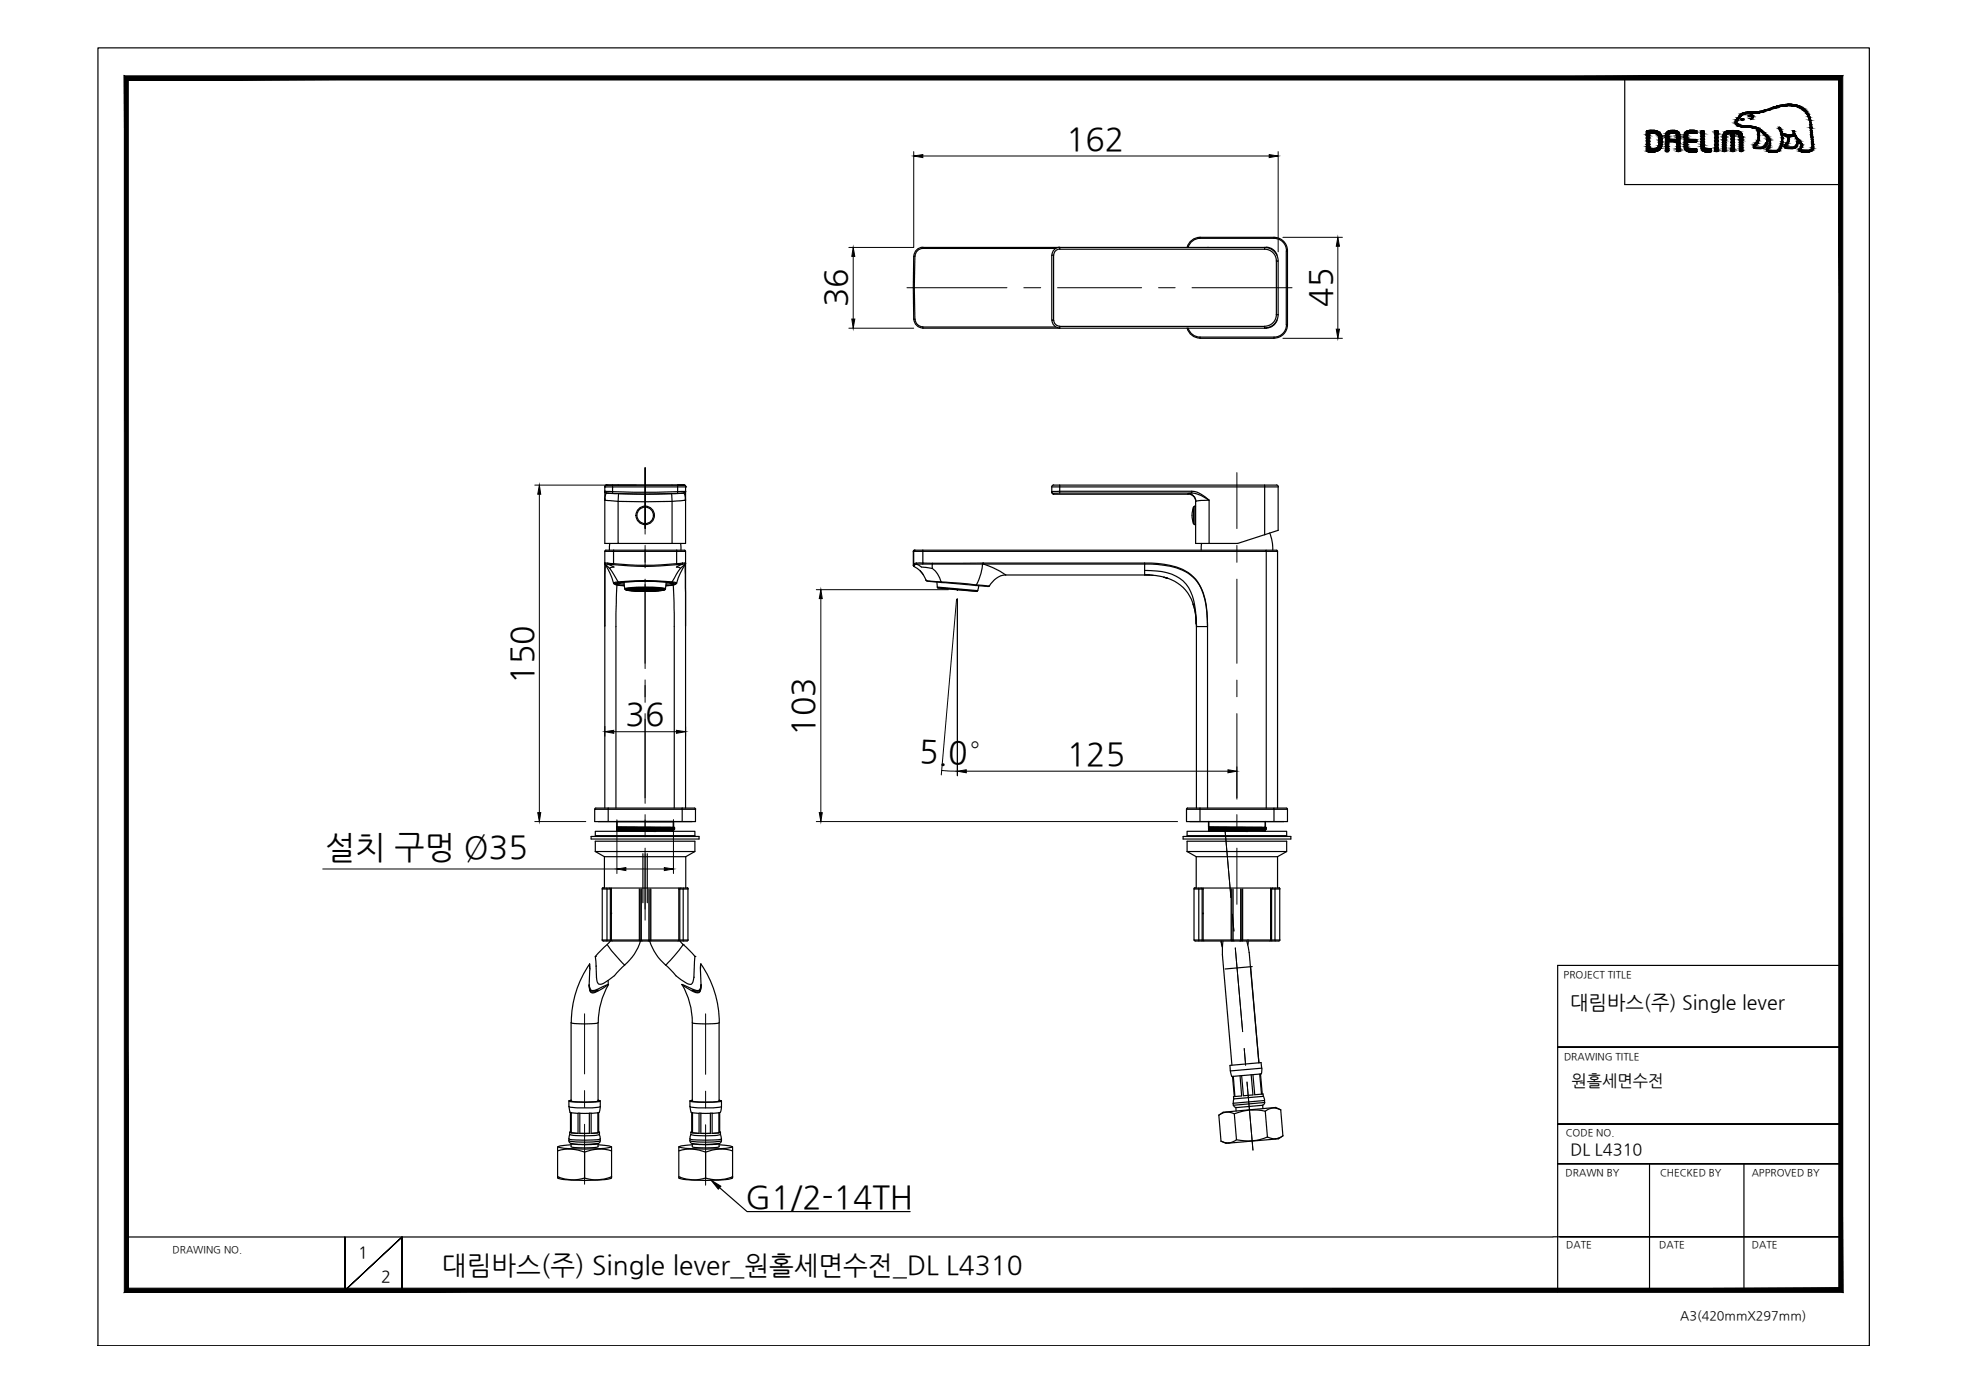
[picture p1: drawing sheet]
<svg xmlns="http://www.w3.org/2000/svg" width="420mm" height="297mm" viewBox="0 0 420 297" stroke-linecap="round" stroke-linejoin="round" font-family="sans-serif">
<defs><g id="words">
<g font-size="6.8">
<text x="227.5" y="31.9">162</text>
<text x="180.7" y="65.6" transform="rotate(-90 180.7 65.6)">36</text>
<text x="284.2" y="65.4" transform="rotate(-90 284.2 65.4)">45</text>
<text x="113.7" y="145.9" transform="rotate(-90 113.7 145.9)">150</text>
<text x="133.5" y="154.8">36</text>
<text x="173.8" y="157" transform="rotate(-90 173.8 157)">103</text>
<text x="196" y="162.7" transform="rotate(2 196 162.7)">5.0°</text>
<text x="227.7" y="163.2">125</text>
<text x="69.4" y="183.2">설치 구멍 Ø35</text>
<text x="159.1" y="257.7">G1/2-14TH</text>
</g>
<text font-size="5.6" x="94.3" y="271.9">대림바스(주) Single lever_원홀세면수전_DL L4310</text>
<text font-size="4.2" x="335.1" y="215.3">대림바스(주) Single lever</text>
<g font-size="3.5">
<text x="335.3" y="231.7">원홀세면수전</text>
<text x="335.1" y="246.4">DL L4310</text>
<text x="76.4" y="268.5">1</text>
<text x="81.3" y="273.6">2</text>
</g>
<text font-size="2.7" x="358.5" y="281.6">A3(420mmX297mm)</text>
<g font-size="2.1">
<text x="333.7" y="208.6">PROJECT TITLE</text>
<text x="333.7" y="226.2">DRAWING TITLE</text>
<text x="334.1" y="242.4">CODE NO.</text>
<text x="334.1" y="251">DRAWN BY</text>
<text x="354.2" y="251">CHECKED BY</text>
<text x="373.8" y="251">APPROVED BY</text>
<text x="36.8" y="267.4">DRAWING NO.</text>
<text x="334.2" y="266.4">DATE</text>
<text x="354.1" y="266.4">DATE</text>
<text x="373.8" y="266.4">DATE</text>
</g>
</g></defs>
<!-- layer: 0 -->
<g fill="#000" stroke="#000" stroke-width=".21">
<path d="M195 33.3l1.9-.3v.6zM270.8 33l1.9 .3-1.9 .3zM351.8 32.4h1.4zM352 27.8h1zM353.4 28.6h1zM359.9 32.3h2.2zM360.3 27.9h1.8zM360.5 32.4h1.2zM360.6 27.8h.8zM361.1 28.5h1zM364.1 32.4h.7zM369.2 27.9h1.1z"/>
<path d="M371.7 25.7h.1zM371.8 25.3l.3 .1zM371.7 25.3h.2zM371.8 25.4h.3zM372.1 27.1h2.6zM373.2 24.9h.2zM373.4 23.9h2.8zM373.7 23.9h2.5zM377 32.2h2.7zM379.6 27.1h.2zM381.4 22.2h.9zM382.1 29.1h.8z"/>
<path d="M382.7 28h.1zM383.5 30.1h.7zM386.1 32.1h.6zM386.5 31.9h.4zM182.1 52.8l.3 1.9h-.6zM285.5 50.6l.3 1.9h-.7zM181.8 68.1h.6l-.3 1.9zM285.1 70.2h.7l-.3 2zM115.1 103.5l.3 2h-.6zM175.2 125.8l.3 1.9h-.7zM129.1 156.1l1.9-.3v.7zM144.3 155.8l2 .3-2 .4z"/>
<path d="M114.8 173.4h.6l-.3 1.9zM174.8 173.4h.7l-.3 1.9zM204.3 164.6l1.9-.3v.6zM262 164.3l1.9 .3-1.9 .3zM131.6 185.4l1.9-.3v.7zM141.8 185.1l1.9 .3-1.9 .4zM151.8 251.9l2 1.2-.5 .7z"/>
<path d="M351.3 30.1h.7zM351.3 30.1h.7z"/>
<path d="M351.3 31.8h.7zM351.3 31.8h.7z"/>
<path d="M351.8 32.4h1.2zM352 32.4h1z"/>
<path d="M351.3 28.5h.7zM351.3 28.5h.7z"/>
<path d="M351.3 28.5l.7 .1v-.1zM351.3 28.5l.7 .1h-.7z"/>
<path d="M351.3 28.6l.7 .1zM351.3 28.6l.7 .1z"/>
<path d="M351.3 28.7l.7 .1zM351.3 28.7l.7 .1z"/>
<path d="M351.3 28.8l.7 .2v-.2zM351.3 28.8l.7 .2h-.7z"/>
<path d="M351.3 29l.7 .4v-.4zM351.3 29l.7 .4h-.7z"/>
<path d="M351.3 29.4l.7 .1v-.1zM351.3 29.4l.7 .1h-.7z"/>
<path d="M351.3 29.5l.7 .6v-.6zM351.3 29.5l.7 .6h-.7z"/>
<path d="M351.3 30.1l.7 .6v-.6zM351.3 30.1l.7 .6h-.7z"/>
<path d="M351.3 30.7l.7 .1zM351.3 30.7l.7 .1z"/>
<path d="M351.3 30.8l.7 .5v-.5zM351.3 30.8l.7 .5h-.7z"/>
<path d="M351.3 31.3l.7 .2v-.2zM351.3 31.3l.7 .2h-.7z"/>
<path d="M351.3 31.5h.7zM351.3 31.5h.7z"/>
<path d="M351.3 31.5l.7 .1v-.1zM351.3 31.5l.7 .1h-.7z"/>
<path d="M351.3 31.6l.7 .2v-.2zM351.3 31.6l.7 .2h-.7zM351.3 31.8h.7zM351.3 31.8h.7z"/>
<path d="M351.3 31.8h.9zM351.3 31.8h.9z"/>
<path d="M351.3 31.8h1.2zM351.3 31.8h1.2z"/>
<path d="M351.3 28.4h1.2zM351.3 28.4h1.4z"/>
<path d="M351.3 28.4h1.2zM351.3 28.4l.7 .1zM351.3 28.5h.7zM351.3 28.5h.7z"/>
<path d="M351.3 28.4h1.4zM351.3 28.4h1.4z"/>
<path d="M351.3 31.8h1.4zM351.3 31.8h1.4z"/>
<path d="M351.3 31.8h1.4zM351.3 31.8h1.4z"/>
<path d="M352 27.8h1.2zM351.8 27.8h1.4z"/>
<path d="M351.8 27.8l1.4 .1zM351.7 27.9h1.5z"/>
<path d="M351.7 27.9h1.6zM351.5 27.9h1.8z"/>
<path d="M351.7 32.4h1.5zM351.7 32.4h1.5z"/>
<path d="M351.5 27.9l2.1 .1zM351.4 28h2.2zM351.4 28h2.2zM351.4 28h2.2z"/>
<path d="M351.5 32.4h1.8zM351.5 32.4h1.7z"/>
<path d="M351.4 28l2.5 .1-.3-.1zM351.4 28l2.5 .1h-2.6z"/>
<path d="M351.4 32.3h2.2zM351.4 32.3h2.2z"/>
<path d="M351.4 32.3h2.2zM351.4 32.3l1.9 .1z"/>
<path d="M351.3 32.1h2.6zM351.3 32.1h2.6z"/>
<path d="M351.3 32.1l2.3 .2 .3-.2zM351.3 32.1l2.3 .2h-2.2z"/>
<path d="M351.3 28.1h2.6zM351.3 28.1h2.6z"/>
<path d="M351.3 28.1l2.7 .1zM351.3 28.1l2.7 .1z"/>
<path d="M351.3 28.2l2.8 .1-.1-.1zM351.3 28.2l2.8 .1h-2.8z"/>
<path d="M351.3 32.1h2.7zM351.3 32.1h2.6z"/>
<path d="M351.3 32l2.7 .1 .1-.1zM351.3 32l2.7 .1h-2.7z"/>
<path d="M351.3 28.3h2.9zM351.3 28.3h2.9z"/>
<path d="M351.3 28.3l3 .1-.1-.1zM351.3 28.3l3 .1h-3z"/>
<path d="M351.3 31.9h2.9zM351.3 31.9l2.8 .1z"/>
<path d="M352.7 28.4l1.6 .1zM352.7 28.4l1.6 .1z"/>
<path d="M351.3 31.8l2.9 .1 .1-.1zM351.3 31.8l2.9 .1h-2.9z"/>
<path d="M353.2 28.5l1.2 .1-.1-.1zM353.2 28.5l1.2 .1zM353.4 28.6h1z"/>
<path d="M353 31.8h1.3zM352.7 31.8h1.6z"/>
<path d="M353.3 31.7h1.1zM353 31.8h1.3z"/>
<path d="M353.5 28.6l1 .2-.1-.2zM353.5 28.6l1 .2h-.8z"/>
<path d="M353.5 31.6l.9 .1zM353.4 31.7h1z"/>
<path d="M353.4 31.7h1zM353.3 31.7h1.1z"/>
<path d="M353.6 31.5l.8 .1 .1-.1zM353.5 31.6l.1-.1 .8 .1z"/>
<path d="M353.7 28.8l.8 .1zM353.7 28.8l.8 .1z"/>
<path d="M353.8 28.9l.8 .2-.1-.2zM353.8 28.9l.8 .2h-.7z"/>
<path d="M353.8 31.3l.7 .2v-.2zM353.8 31.3l.7 .2h-.9z"/>
<path d="M353.8 31.3h.8zM353.8 31.3h.7z"/>
<path d="M353.9 29.1l.8 .2-.1-.2zM353.9 29.1l.8 .2h-.8z"/>
<path d="M353.9 31.1l.7 .2v-.2zM353.9 31.1l.7 .2h-.8z"/>
<path d="M353.9 29.3l.8 .3v-.3zM353.9 29.3l.8 .3h-.8z"/>
<path d="M353.9 29.6l.8 .1v-.1zM353.9 29.6l.8 .1h-.7z"/>
<path d="M354 29.7h.7zM354 29.7h.7zM354 29.7h.7zM354 29.7h.7zM354 29.7h.7zM354 29.7h.7zM354 29.7h.7zM354 29.7h.7zM354 29.7h.7zM354 29.7h.7z"/>
<path d="M354 29.7l.7 .2v-.2zM354 29.7l.7 .2h-.7z"/>
<path d="M354 29.9h.7zM354 29.9h.7z"/>
<path d="M354 29.9l.7 .2v-.2zM354 29.9l.7 .2h-.7z"/>
<path d="M354 30.1l.7 .3v-.3zM354 30.1l.7 .3h-.7zM354 30.4h.7zM354 30.4h.7z"/>
<path d="M354 30.4l.7 .1v-.1zM354 30.4l.7 .1h-.7zM354 30.5h.7zM354 30.5h.7zM354 30.5h.7zM354 30.5h.7z"/>
<path d="M354 30.5l.7 .3v-.3zM354 30.5l.7 .3h-.8z"/>
<path d="M353.9 30.8l.8 .2v-.2zM353.9 30.8l.8 .2h-.8z"/>
<path d="M353.9 31l.7 .1 .1-.1zM353.9 31l.7 .1h-.7z"/>
<path d="M355.4 29.4h.7zM355.4 29.4h.7z"/>
<path d="M355.4 32.2h.7zM355.4 32.2h.7zM355.4 32.2h.7zM355.4 32.2h.7z"/>
<path d="M355.4 32.3l.6 .1zM355.4 32.3l.6 .1z"/>
<path d="M355.5 32.4h.5zM355.5 32.4h.4z"/>
<path d="M355.4 32.2h.7zM355.4 32.2l.6 .1z"/>
<path d="M355.4 28.8h.7zM355.4 28.8h.7z"/>
<path d="M355.4 28.8l.7 .1v-.1zM355.4 28.8l.7 .1h-.7z"/>
<path d="M355.4 28.9l.7 .2v-.2zM355.4 28.9l.7 .2h-.7z"/>
<path d="M355.4 29.1h.7zM355.4 29.1h.7z"/>
<path d="M355.4 29.1l.7 .1zM355.4 29.1l.7 .1z"/>
<path d="M355.4 29.2h.7zM355.4 29.2h.7z"/>
<path d="M355.4 29.2l.7 .2v-.2zM355.4 29.2l.7 .2h-.7z"/>
<path d="M355.4 29.4l.7 .2v-.2zM355.4 29.4l.7 .2h-.7zM355.4 29.6h.7zM355.4 29.6h.7z"/>
<path d="M355.4 29.6l.7 .1zM355.4 29.6l.7 .1z"/>
<path d="M355.4 30.3l.7 .1zM355.4 30.3l.7 .1z"/>
<path d="M355.4 30.4l.7 .1zM355.4 30.4l.7 .1z"/>
<path d="M355.4 30.5l.7 .1v-.1zM355.4 30.5l.7 .1h-.7z"/>
<path d="M355.4 30.6l.7 .1zM355.4 30.6l.7 .1z"/>
<path d="M355.4 30.7l.7 .1v-.1zM355.4 30.7l.7 .1h-.7z"/>
<path d="M355.4 30.8l.7 .4v-.4zM355.4 30.8l.7 .4h-.7z"/>
<path d="M355.4 31.2l.7 .1zM355.4 31.2l.7 .1z"/>
<path d="M355.4 31.3l.7 .4v-.4zM355.4 31.3l.7 .4h-.7z"/>
<path d="M355.4 31.7l.7 .1zM355.4 31.7l.7 .1z"/>
<path d="M355.4 31.8l.7 .1v-.1zM355.4 31.8l.7 .1h-.7z"/>
<path d="M355.4 31.9l.7 .1zM355.4 31.9l.7 .1z"/>
<path d="M355.4 32l.7 .1zM355.4 32l.7 .1z"/>
<path d="M355.4 32.1h.7zM355.4 32.1h.7z"/>
<path d="M355.4 32.1h.7zM355.4 32.1h.7z"/>
<path d="M355.4 32.1l.7 .1zM355.4 32.1l.7 .1z"/>
<path d="M355.4 32.2h.7zM355.4 32.2h.7z"/>
<path d="M355.4 28.5l.7 .3 .1-.3zM355.4 28.5l.7 .3h-.7z"/>
<path d="M355.5 28.5h.8zM355.4 28.5h.8z"/>
<path d="M355.5 28.5h.9zM355.5 28.5h.8z"/>
<path d="M355.5 28.5h1.2zM355.5 28.5h.9z"/>
<path d="M356.7 27.8h.7zM356.4 27.8h1z"/>
<path d="M356.4 27.8l1.3 .1zM356.1 27.9h1.6z"/>
<path d="M356.1 27.9l1.9 .1-.3-.1zM355.9 28l.2-.1 1.9 .1z"/>
<path d="M357.8 29.6h.7zM357.8 29.6h.7z"/>
<path d="M357.8 30.7h.7zM357.8 30.7h.7z"/>
<path d="M357.8 31.9h.7zM357.8 31.9h.7z"/>
<path d="M357.8 32.3h.6zM357.8 32.3h.6z"/>
<path d="M355.9 28l2.3 .1-.2-.1zM355.7 28.1l.2-.1 2.3 .1z"/>
<path d="M355.7 28.1l2.6 .2-.1-.2zM355.7 28.1l2.6 .2h-2.8z"/>
<path d="M355.5 28.3l2.9 .2-.1-.2zM355.5 28.3l2.9 .2h-2.9z"/>
<path d="M357.1 28.5h1.3zM357.1 28.5h1.3z"/>
<path d="M357.4 28.5h1zM357.4 28.5h1z"/>
<path d="M357.5 28.5h.9zM357.5 28.5h.9z"/>
<path d="M357.6 28.5l.9 .3-.1-.3zM357.6 28.5l.9 .3h-.8z"/>
<path d="M357.8 32.3h.6zM357.8 32.3l.5 .1z"/>
<path d="M357.7 28.8h.8zM357.7 28.8h.8z"/>
<path d="M357.7 28.8l.8 .1v-.1zM357.7 28.8l.8 .1h-.8z"/>
<path d="M357.7 28.9l.8 .2v-.2zM357.7 28.9l.8 .2h-.7z"/>
<path d="M357.8 29.1h.7zM357.8 29.1h.7z"/>
<path d="M357.8 29.1l.7 .1zM357.8 29.1l.7 .1z"/>
<path d="M357.8 29.2h.7zM357.8 29.2h.7z"/>
<path d="M357.8 29.2l.7 .2v-.2zM357.8 29.2l.7 .2h-.7zM357.8 29.4h.7zM357.8 29.4h.7z"/>
<path d="M357.8 29.4l.7 .2v-.2zM357.8 29.4l.7 .2h-.7z"/>
<path d="M357.8 29.6l.7 .1zM357.8 29.6l.7 .1z"/>
<path d="M355.4 29.7l3.1 .4v-.4zM355.4 29.7l3.1 .4h-3.1z"/>
<path d="M355.4 30.1l3.1 .2v-.2zM355.4 30.1l3.1 .2h-3.1z"/>
<path d="M357.8 30.3l.7 .2v-.2zM357.8 30.3l.7 .2h-.7z"/>
<path d="M357.8 30.5l.7 .2v-.2zM357.8 30.5l.7 .2h-.7z"/>
<path d="M357.8 30.7l.7 .5v-.5zM357.8 30.7l.7 .5h-.7z"/>
<path d="M357.8 31.2l.7 .1zM357.8 31.2l.7 .1z"/>
<path d="M357.8 31.3l.7 .3v-.3zM357.8 31.3l.7 .3h-.7z"/>
<path d="M357.8 31.6l.7 .1zM357.8 31.6l.7 .1z"/>
<path d="M357.8 31.7l.7 .2v-.2zM357.8 31.7l.7 .2h-.7z"/>
<path d="M357.8 31.9l.7 .2v-.2zM357.8 31.9l.7 .2h-.7z"/>
<path d="M357.8 32.1h.7zM357.8 32.1h.7z"/>
<path d="M357.8 32.1h.7zM357.8 32.1h.7z"/>
<path d="M357.8 32.1l.7 .1zM357.8 32.1l.7 .1z"/>
<path d="M357.8 32.2l.6 .1 .1-.1zM357.8 32.2l.6 .1h-.6z"/>
<path d="M359.5 28.5h1.3zM359.5 28.5h1.3zM359.5 28.5h1.3zM359.5 28.5h1.3z"/>
<path d="M359.4 28.7l.7 .1zM359.4 28.7l.7 .1z"/>
<path d="M359.4 28.8l.7 .2v-.2zM359.4 28.8l.7 .2h-.7z"/>
<path d="M359.4 29h.7zM359.4 29h.7zM359.4 29h.7zM359.4 29h.7z"/>
<path d="M359.4 29l.7 .1zM359.4 29l.7 .1zM359.4 29.1h.7zM359.4 29.1h.7z"/>
<path d="M359.4 29.1l.7 .3v-.3zM359.4 29.1l.7 .3h-.7zM359.4 29.4h.7zM359.4 29.4h.7z"/>
<path d="M359.4 29.4l.7 .2v-.2zM359.4 29.4l.7 .2h-.7z"/>
<path d="M359.4 29.6l.7 .1v-.1zM359.4 29.6l.7 .1h-.7zM359.4 29.7h.7zM359.4 29.7h.7z"/>
<path d="M359.4 29.7h.7zM359.4 29.7h.7z"/>
<path d="M359.4 30.3l.7 .1zM359.4 30.3l.7 .1z"/>
<path d="M359.4 30.4l.7 .1zM359.4 30.4l.7 .1z"/>
<path d="M359.4 30.5h.7zM359.4 30.5h.7z"/>
<path d="M359.4 30.5l.7 .3v-.3zM359.4 30.5l.7 .3h-.7z"/>
<path d="M359.4 30.8l.7 .1zM359.4 30.8l.7 .1z"/>
<path d="M359.4 30.9l.7 .2v-.2zM359.4 30.9l.7 .2h-.7zM359.4 31.1h.7zM359.4 31.1h.7z"/>
<path d="M359.4 31.1l.7 .1zM359.4 31.1l.7 .1zM359.4 31.2h.7zM359.4 31.2h.7z"/>
<path d="M359.4 31.2l.7 .1zM359.4 31.2l.7 .1z"/>
<path d="M359.4 31.3l.7 .2v-.2zM359.4 31.3l.7 .2h-.7z"/>
<path d="M359.4 31.5h.7zM359.4 31.5h.7z"/>
<path d="M359.4 31.5l.8 .1-.1-.1zM359.4 31.5l.8 .1h-.8z"/>
<path d="M359.4 28.7h.8zM359.4 28.7h.7z"/>
<path d="M359.4 28.5l.8 .2v-.2zM359.4 28.5l.8 .2h-.8z"/>
<path d="M359.4 31.6l1 .1zM359.4 31.6l1 .1z"/>
<path d="M359.4 28.5h1zM359.4 28.5h.8z"/>
<path d="M359.4 31.7l1.1 .1zM359.4 31.7l1.1 .1zM359.5 31.8h1zM359.5 31.8h1z"/>
<path d="M360.5 32.4h.9zM360.6 32.4h.8z"/>
<path d="M359.5 28.5h1.1zM359.5 28.5h1.2z"/>
<path d="M359.5 28.5h1.1zM359.5 28.5h.9z"/>
<path d="M359.5 28.5h1.2zM359.5 28.5h1.3z"/>
<path d="M359.5 31.8h1.3zM359.5 31.8h1.3z"/>
<path d="M360.6 27.8h1zM360.4 27.8h1.2z"/>
<path d="M360.4 27.8h1.3zM360.4 27.8h1.3z"/>
<path d="M360.4 27.8l1.5 .1zM360.3 27.9h1.6z"/>
<path d="M360.4 32.4h1.4zM360.4 32.4h1.3z"/>
<path d="M361.9 28.5h.2zM361.9 28.5h.2z"/>
<path d="M359.4 29.7l2.6 .1zM359.4 29.7l2.6 .1z"/>
<path d="M360.3 27.9h1.8zM360.3 27.9h1.8zM360.2 27.9h1.9z"/>
<path d="M360.4 32.4h1.5zM360.4 32.4h1.4z"/>
<path d="M359.4 29.8l2.7 .1-.1-.1zM359.4 29.8l2.7 .1h-2.7z"/>
<path d="M359.4 30.3h2.6zM359.4 30.3h2.5z"/>
<path d="M359.5 31.8h2.6zM359.5 31.8h2.6z"/>
<path d="M360.3 32.4h1.8zM360.3 32.4h1.6z"/>
<path d="M360.2 27.9l1.9 .1zM359.9 28h2.2z"/>
<path d="M359.9 28h2.2zM359.9 28h2.2z"/>
<path d="M359.9 28l2.2 .1v-.1zM359.7 28.1l.2-.1 2.2 .1z"/>
<path d="M359.7 28.1l2.4 .1zM359.6 28.2h2.5z"/>
<path d="M359.6 28.2l2.5 .1zM359.6 28.2l2.5 .1h-2.5z"/>
<path d="M359.6 28.3l2.5 .1v-.1zM359.6 28.3l2.5 .1h-2.6z"/>
<path d="M359.5 28.4l2.6 .1zM359.5 28.4l2.6 .1z"/>
<path d="M360.8 28.5h1.3zM360.8 28.5h1.3z"/>
<path d="M360.8 28.5h1.3zM360.8 28.5h1.3zM361.1 28.5h1z"/>
<path d="M361.4 28.5h.7zM361.4 28.5h.7z"/>
<path d="M359.4 29.9l2.7 .2v-.2zM359.4 29.9l2.7 .2h-2.7z"/>
<path d="M359.4 30.1l2.7 .1zM359.4 30.1l2.7 .1z"/>
<path d="M359.4 30.2l2.6 .1 .1-.1zM359.4 30.2l2.6 .1h-2.6z"/>
<path d="M359.5 31.8l2.6 .1zM359.5 31.8l2.6 .1z"/>
<path d="M359.5 31.9l2.6 .1zM359.5 31.9l2.6 .1z"/>
<path d="M359.6 32l2.5 .1zM359.6 32l2.5 .1z"/>
<path d="M359.6 32.1h2.5zM359.6 32.1h2.5z"/>
<path d="M359.7 32.1l2.4 .2v-.2zM359.7 32.1l2.4 .2h-2.2zM359.9 32.3h2.2z"/>
<path d="M360 32.3l2.1 .1zM360 32.3l2.1 .1zM360.2 32.4h1.9zM360.2 32.4h1.9z"/>
<path d="M360.2 32.4h1.9zM360.2 32.4h1.9z"/>
<path d="M360.3 32.4h1.8zM360.3 32.4h1.8z"/>
<path d="M363.2 27.9h.4zM363 27.9h.6z"/>
<path d="M363 27.9l.7 .1-.1-.1zM363 27.9l.7 .1h-.7z"/>
<path d="M363 28l.7 .1zM363 28l.7 .1zM363 28.1h.7zM363 28.1h.7z"/>
<path d="M363 28.1l.7 .1v-.1zM363 28.1l.7 .1h-.7zM363 28.2h.7zM363 28.2h.7z"/>
<path d="M363 28.2l.7 .1v-.1zM363 28.2l.7 .1h-.7z"/>
<path d="M363 28.3l.7 .1zM363 28.3l.7 .1z"/>
<path d="M363 28.4l.7 .1v-.1zM363 28.4l.7 .1h-.7zM363 28.5h.7zM363 28.5h.7z"/>
<path d="M363 28.5l.7 .6v-.6zM363 28.5l.7 .6h-.7z"/>
<path d="M363 29.1h.7zM363 29.1h.7z"/>
<path d="M363 29.1l.7 .5v-.5zM363 29.1l.7 .5h-.7z"/>
<path d="M363 29.6l.7 .1zM363 29.6l.7 .1z"/>
<path d="M363 29.7l.7 .5v-.5zM363 29.7l.7 .5h-.7z"/>
<path d="M363 30.2l.7 .1zM363 30.2l.7 .1z"/>
<path d="M363 30.3l.7 .4v-.4zM363 30.3l.7 .4h-.7z"/>
<path d="M363 30.7l.7 .1zM363 30.7l.7 .1z"/>
<path d="M363 30.8l.7 .2v-.2zM363 30.8l.7 .2h-.7z"/>
<path d="M363 31h.7zM363 31h.7z"/>
<path d="M363 31l.7 .1v-.1zM363 31l.7 .1h-.7z"/>
<path d="M363 31.1l.7 .1zM363 31.1l.7 .1z"/>
<path d="M363 31.2h.7zM363 31.2h.7z"/>
<path d="M363 31.2l.7 .1zM363 31.2l.7 .1zM363 31.3h.7zM363 31.3h.7z"/>
<path d="M363 31.3h.7zM363 31.3h.7z"/>
<path d="M363 31.3l.7 .2v-.2zM363 31.3l.7 .2h-.7z"/>
<path d="M363 31.5l.8 .1-.1-.1zM363 31.5l.8 .1h-.8z"/>
<path d="M363 31.6h.8zM363 31.6h.8z"/>
<path d="M363 31.6l.9 .1zM363 31.6l.9 .1z"/>
<path d="M363 31.7l1.1 .1zM363 31.7l1.1 .1z"/>
<path d="M364.1 32.4h.5zM364.2 32.4h.4z"/>
<path d="M363 31.8h1.3zM363 31.8h1.3z"/>
<path d="M363.8 32.4h1.1zM363.8 32.4h1z"/>
<path d="M363.8 32.4h1.2zM363.8 32.4h1.1z"/>
<path d="M363.8 32.4h1.3zM363.8 32.4h1.2z"/>
<path d="M363.7 32.4h1.5zM363.7 32.4h1.4z"/>
<path d="M363 31.8h2.2zM363 31.8h2.2z"/>
<path d="M363 31.8h2.2zM363 31.8h2.2z"/>
<path d="M363.1 31.8l2.1 .1zM363.1 31.8l2.1 .1z"/>
<path d="M363.1 31.9l2.1 .2v-.2zM363.1 31.9l2.1 .2h-2zM363.2 32.1h2zM363.2 32.1h2z"/>
<path d="M363.2 32.1l2 .1v-.1zM363.2 32.1l2 .1h-1.8z"/>
<path d="M363.4 32.2l1.8 .1zM363.4 32.2l1.8 .1z"/>
<path d="M363.5 32.3h1.7zM363.5 32.3h1.7z"/>
<path d="M363.6 32.3l1.6 .1zM363.6 32.3l1.6 .1z"/>
<path d="M363.7 32.4h1.5zM363.7 32.4h1.5z"/>
<path d="M366.1 27.9h.5zM366 27.9h.6zM366 27.9h.6zM366 27.9h.6z"/>
<path d="M366 32.3h.6zM366 32.3h.6z"/>
<path d="M366 32.3h.6zM366 32.3l.4 .1z"/>
<path d="M366 27.9l.6 .1v-.1zM366 27.9l.6 .1h-.7z"/>
<path d="M365.9 28l.7 .1zM365.9 28l.7 .1z"/>
<path d="M365.9 28.1l.7 .1v-.1zM365.9 28.1l.7 .1h-.7z"/>
<path d="M365.9 28.2l.7 .2v-.2zM365.9 28.2l.7 .2h-.7z"/>
<path d="M365.9 28.4l.7 .3v-.3zM365.9 28.4l.7 .3h-.7z"/>
<path d="M365.9 28.7l.7 .7v-.7zM365.9 28.7l.7 .7h-.7z"/>
<path d="M365.9 29.4l.7 .7v-.7zM365.9 29.4l.7 .7h-.7z"/>
<path d="M365.9 30.1l.7 .8v-.8zM365.9 30.1l.7 .8h-.7z"/>
<path d="M365.9 30.9l.7 .7v-.7zM365.9 30.9l.7 .7h-.7z"/>
<path d="M365.9 31.6l.7 .2v-.2zM365.9 31.6l.7 .2h-.7z"/>
<path d="M365.9 31.8l.7 .2v-.2zM365.9 31.8l.7 .2h-.7z"/>
<path d="M365.9 32l.7 .1v-.1zM365.9 32l.7 .1h-.7z"/>
<path d="M365.9 32.1l.7 .1zM365.9 32.1l.7 .1z"/>
<path d="M365.9 32.2l.7 .1v-.1zM365.9 32.2l.7 .1h-.6z"/>
<path d="M367.6 29.7h.7zM367.6 29.7h.7z"/>
<path d="M367.6 29.7h.7zM367.6 29.7h.7z"/>
<path d="M367.6 31.4h.7zM367.6 31.4h.7z"/>
<path d="M367.6 32.1h.7zM367.6 32.1h.7z"/>
<path d="M367.6 32.1h.7zM367.6 32.1h.7z"/>
<path d="M367.7 32.3h.5zM367.7 32.3h.5z"/>
<path d="M367.7 32.3h.5zM367.7 32.3l.4 .1z"/>
<path d="M367.6 29.6l.7 .1zM367.6 29.6l.7 .1z"/>
<path d="M367.6 29.7h.7zM367.6 29.7h.7z"/>
<path d="M367.6 29.7l.7 .1zM367.6 29.7l.7 .1z"/>
<path d="M367.6 29.8l.7 .2v-.2zM367.6 29.8l.7 .2h-.7z"/>
<path d="M367.6 30l.7 .1zM367.6 30l.7 .1z"/>
<path d="M367.6 30.1l.7 .4v-.4zM367.6 30.1l.7 .4h-.7z"/>
<path d="M367.6 30.5h.7zM367.6 30.5h.7z"/>
<path d="M367.6 30.5l.7 .4v-.4zM367.6 30.5l.7 .4h-.7z"/>
<path d="M367.6 30.9l.7 .1zM367.6 30.9l.7 .1z"/>
<path d="M367.6 31l.7 .4v-.4zM367.6 31l.7 .4h-.7z"/>
<path d="M367.6 31.4l.7 .4v-.4zM367.6 31.4l.7 .4h-.7z"/>
<path d="M367.6 31.8h.7zM367.6 31.8h.7z"/>
<path d="M367.6 31.8l.7 .3v-.3zM367.6 31.8l.7 .3h-.7z"/>
<path d="M367.6 32.1h.7zM367.6 32.1h.7z"/>
<path d="M367.6 32.1l.7 .1zM367.6 32.1l.7 .1z"/>
<path d="M367.6 32.2l.6 .1 .1-.1zM367.6 32.2l.6 .1h-.5z"/>
<path d="M367.6 29.1h.7zM367.6 29.1h.7z"/>
<path d="M367.6 29.1l.7 .3v-.3zM367.6 29.1l.7 .3h-.7z"/>
<path d="M367.6 29.4l.7 .2v-.2zM367.6 29.4l.7 .2h-.7z"/>
<path d="M367.7 28.8l.6 .3 .1-.3zM367.7 28.8l.6 .3h-.7z"/>
<path d="M367.7 28.7h.8zM367.7 28.7h.8z"/>
<path d="M367.7 28.7l.7 .1 .1-.1zM367.7 28.7l.7 .1h-.7z"/>
<path d="M367.7 28.6h.9zM367.7 28.6l.8 .1z"/>
<path d="M367.8 28.5h1zM367.7 28.6h.9z"/>
<path d="M367.8 28.5h1.2zM367.8 28.5h1.3z"/>
<path d="M367.8 28.5h1.2zM367.8 28.5h1z"/>
<path d="M367.8 28.5h1.3zM367.8 28.5h1.6z"/>
<path d="M369.4 28.5h2.3zM369.4 28.5h2.3z"/>
<path d="M369.4 28.5h.7zM369.4 28.5h.7z"/>
<path d="M369.4 29.7h.7zM369.4 29.7h.7z"/>
<path d="M369.4 32.3h.6zM369.4 32.3h.7z"/>
<path d="M369.4 32.3h.6zM369.4 32.3l.5 .1z"/>
<path d="M369.4 28.5h.7zM369.4 28.5h.7zM369.4 28.5h.7zM369.4 28.5h.7z"/>
<path d="M369.4 28.5l.7 .2v-.2zM369.4 28.5l.7 .2h-.7zM369.4 28.7h.7zM369.4 28.7h.7z"/>
<path d="M369.4 28.7l.7 .1v-.1zM369.4 28.7l.7 .1h-.7z"/>
<path d="M369.4 28.8l.7 .1zM369.4 28.8l.7 .1z"/>
<path d="M369.4 28.9l.7 .2v-.2zM369.4 28.9l.7 .2h-.7zM369.4 29.1h.7zM369.4 29.1h.7z"/>
<path d="M369.4 29.1l.7 .6v-.6zM369.4 29.1l.7 .6h-.7z"/>
<path d="M369.4 29.7l.7 .7v-.7zM369.4 29.7l.7 .7h-.7zM369.4 30.4h.7zM369.4 30.4h.7z"/>
<path d="M369.4 30.4l.7 .6v-.6zM369.4 30.4l.7 .6h-.7zM369.4 31h.7zM369.4 31h.7z"/>
<path d="M369.4 31l.7 .6v-.6zM369.4 31l.7 .6h-.7z"/>
<path d="M369.4 31.6h.7zM369.4 31.6h.7z"/>
<path d="M369.4 31.6l.7 .2v-.2zM369.4 31.6l.7 .2h-.7zM369.4 31.8h.7zM369.4 31.8h.7z"/>
<path d="M369.4 31.8l.7 .2v-.2zM369.4 31.8l.7 .2h-.7zM369.4 32h.7zM369.4 32h.7z"/>
<path d="M369.4 32l.7 .1v-.1zM369.4 32l.7 .1h-.7zM369.4 32.1h.7zM369.4 32.1h.7z"/>
<path d="M369.4 32.1l.7 .1zM369.4 32.1l.7 .1z"/>
<path d="M369.4 32.2l.7 .1v-.1zM369.4 32.2l.7 .1h-.7z"/>
<path d="M369.2 27.9h1.6zM368.7 27.9h2.1z"/>
<path d="M370.3 26l.3 .2v-.2zM370.3 26l.3 .2h-.3z"/>
<path d="M370.3 26.2l.3 .1zM370.3 26.2l.3 .1z"/>
<path d="M370.3 26.3l.5 .1zM370.3 26.3l.5 .1z"/>
<path d="M370.3 25.8l.4 .1zM370.3 25.8l.4 .1z"/>
<path d="M370.3 25.9l.3 .1 .1-.1zM370.3 25.9l.3 .1h-.3zM370.3 26h.3zM370.3 26h.3z"/>
<path d="M370.4 25.7l.3 .1 .1-.1zM370.4 25.7l.3 .1h-.4z"/>
<path d="M370.4 26.4l.4 .1zM370.4 26.4l.4 .1z"/>
<path d="M368.7 27.9l2.4 .1zM368.3 28h2.8z"/>
<path d="M370.4 26.5l.7 .1zM370.4 26.5l.7 .1h-.6z"/>
<path d="M370.4 25.6h.5zM370.4 25.6l.4 .1h-.4z"/>
<path d="M370.7 25.3l.2 .3 .2-.3zM370.7 25.3l.2 .3h-.5z"/>
<path d="M370.5 26.6l.8 .1zM370.5 26.6l.8 .1z"/>
<path d="M368.3 28l3.1 .2-.3-.2zM368 28.2l.3-.2 3.1 .2z"/>
<path d="M370.7 25.2l.4 .1 .1-.1zM370.7 25.2l.4 .1h-.4z"/>
<path d="M371.2 29.7h.7zM371.2 29.7h.7z"/>
<path d="M371.2 29.7h.7zM371.2 29.7h.7z"/>
<path d="M371.2 31.4h.7zM371.2 31.4h.7z"/>
<path d="M371.2 32.1h.7zM371.2 32.1h.7z"/>
<path d="M371.2 32.1h.7zM371.2 32.1h.7z"/>
<path d="M370.8 25.2h.4zM370.8 25.2h.4z"/>
<path d="M370.9 25l.4 .1zM370.9 25l.4 .1z"/>
<path d="M370.9 25.1h.4zM370.8 25.2h.4z"/>
<path d="M370.6 26.7h.8zM370.6 26.7h.8z"/>
<path d="M370.7 26.7l1 .1zM370.7 26.7l1 .1z"/>
<path d="M368 28.2l3.6 .2-.2-.2zM368 28.2l3.6 .2h-3.8z"/>
<path d="M371.1 24.8l.2 .2 .2-.2zM371.1 24.8l.2 .2h-.4z"/>
<path d="M371.5 25.4h.6zM371.5 25.4h.6z"/>
<path d="M367.8 28.4l3.9 .1-.1-.1zM367.8 28.4l3.9 .1h-3.9z"/>
<path d="M370.1 28.5h1.6zM370.1 28.5h1.6z"/>
<path d="M370.1 28.5h1.6zM370.1 28.5h1.6z"/>
<path d="M370.4 28.5h1.3zM370.4 28.5h1.3z"/>
<path d="M370.6 28.5l1.2 .1zM370.6 28.5l1.2 .1z"/>
<path d="M370.7 26.8h1.1zM370.7 26.8h1.1z"/>
<path d="M370.7 26.8h1.3zM370.7 26.8h1.3z"/>
<path d="M370.8 28.6l1 .1zM370.8 28.6l1 .1zM371 28.7h.8zM371 28.7h.8z"/>
<path d="M371 28.7l.8 .1v-.1zM371 28.7l.8 .1h-.7z"/>
<path d="M371.1 28.8l.7 .3v-.3zM371.1 28.8l.7 .3h-.7z"/>
<path d="M371.2 32.3h.6zM371.2 32.3h.6z"/>
<path d="M371.2 32.3h.6zM371.2 32.3l.5 .1z"/>
<path d="M371.2 24.6l.3 .2 .3-.2zM371.2 24.6l.3 .2h-.4zM371.1 24.8h.4zM371.1 24.8h.4z"/>
<path d="M371.6 25.7h.2zM371.6 25.7h.2z"/>
<path d="M371.1 29.1h.8zM371.1 29.1h.8z"/>
<path d="M371.7 25.3h.3zM371.6 25.3h.4z"/>
<path d="M371.6 25.6h.3zM371.6 25.6l.2 .1z"/>
<path d="M371.1 29.1l.8 .3v-.3zM371.1 29.1l.8 .3h-.7z"/>
<path d="M371.2 29.4l.7 .2v-.2zM371.2 29.4l.7 .2h-.7z"/>
<path d="M371.2 29.6l.7 .1zM371.2 29.6l.7 .1z"/>
<path d="M371.2 29.7h.7zM371.2 29.7h.7z"/>
<path d="M371.2 29.7l.7 .1zM371.2 29.7l.7 .1z"/>
<path d="M371.2 29.8l.7 .2v-.2zM371.2 29.8l.7 .2h-.7z"/>
<path d="M371.2 30l.7 .1zM371.2 30l.7 .1z"/>
<path d="M371.2 30.1l.7 .4v-.4zM371.2 30.1l.7 .4h-.7z"/>
<path d="M371.2 30.5h.7zM371.2 30.5h.7z"/>
<path d="M371.2 30.5l.7 .4v-.4zM371.2 30.5l.7 .4h-.7z"/>
<path d="M371.2 30.9l.7 .1zM371.2 30.9l.7 .1z"/>
<path d="M371.2 31l.7 .4v-.4zM371.2 31l.7 .4h-.7z"/>
<path d="M371.2 31.4l.7 .4v-.4zM371.2 31.4l.7 .4h-.7z"/>
<path d="M371.2 31.8h.7zM371.2 31.8h.7z"/>
<path d="M371.2 31.8l.7 .3v-.3zM371.2 31.8l.7 .3h-.7z"/>
<path d="M371.2 32.1h.7zM371.2 32.1h.7z"/>
<path d="M371.2 32.1l.7 .1zM371.2 32.1l.7 .1z"/>
<path d="M371.2 32.2l.6 .1 .1-.1zM371.2 32.2l.6 .1h-.6z"/>
<path d="M371.3 24.5h.6zM371.2 24.6h.6z"/>
<path d="M371.6 25.6h.4zM371.6 25.6h.3z"/>
<path d="M371.6 25.3h.5zM371.6 25.3h.5z"/>
<path d="M371.5 25.5h.6zM371.5 25.5l.5 .1z"/>
<path d="M371.8 25.4h.3zM371.5 25.4h.6z"/>
<path d="M371.5 25.4l.6 .1zM371.5 25.4l.6 .1z"/>
<path d="M371.5 25.5h.6zM371.5 25.5h.6z"/>
<path d="M370.8 26.8h1.3zM370.8 26.8h1.3z"/>
<path d="M370.8 26.8h1.4zM370.8 26.8h1.4z"/>
<path d="M370.8 26.8l2.4 .1zM370.8 26.8l2.4 .1z"/>
<path d="M371.5 24.4l.4 .1 .4-.1zM371.3 24.5l.2-.1 .4 .1z"/>
<path d="M371.6 24.3h.9zM371.5 24.4h.8z"/>
<path d="M371.7 24.2h1.5zM371.7 24.2h1.5z"/>
<path d="M371.7 24.2h1.5zM371.6 24.3h.9z"/>
<path d="M371.7 24.2h1.5zM371.7 24.2h1.7z"/>
<path d="M373.2 24.9h.2zM373.2 24.9h.2z"/>
<path d="M371.7 24.2h1.7zM371.7 24.2h1.9z"/>
<path d="M373.2 24.8h.3zM373.2 24.8l.2 .1zM373.2 24.9h.2zM373.2 24.9h.2z"/>
<path d="M370.9 26.9h2.6zM370.9 26.9h2.6z"/>
<path d="M370.9 26.9h2.8zM370.9 26.9h2.8z"/>
<path d="M373.2 24.7h.3zM373.2 24.7l.3 .1zM373.2 24.8h.3zM373.2 24.8h.3z"/>
<path d="M371.7 24.2h1.9zM371.7 24.2h2z"/>
<path d="M373.3 24.7h.4zM373.3 24.7h.2zM373.2 24.7h.3zM373.2 24.7h.3z"/>
<path d="M371 26.9l3.1 .1zM371 26.9l3.1 .1z"/>
<path d="M373.6 25.4h.2zM373.6 25.4h.1z"/>
<path d="M373.7 24.5h.1zM373.5 24.5h.3z"/>
<path d="M373.5 24.5l.4 .1zM373.5 24.5l.4 .1z"/>
<path d="M373.6 25.3h.2zM373.6 25.3h.3z"/>
<path d="M373.6 25.3h.2zM373.6 25.3l.2 .1z"/>
<path d="M373.5 24.6h.5zM373.4 24.6h.6z"/>
<path d="M373.7 25.2h.2zM373.7 25.2h.3z"/>
<path d="M373.7 25.2h.2zM373.7 25.2l.2 .1h-.3z"/>
<path d="M373.4 24.6l.6 .1zM373.4 24.6l.6 .1h-.7z"/>
<path d="M373.8 25.1l.2 .1v-.1zM373.8 25.1l.2 .1h-.3z"/>
<path d="M373.7 24.7h.3zM373.7 24.7h.3z"/>
<path d="M373.7 24.7h.3zM373.7 24.7h.3z"/>
<path d="M373.8 24.7l.3 .1zM373.8 24.7l.3 .1z"/>
<path d="M373.8 25.1h.2zM373.8 25.1h.2z"/>
<path d="M373.8 24.8l.3 .1zM373.8 24.8l.3 .1zM373.9 24.9h.2zM373.9 24.9h.2z"/>
<path d="M373.9 24.9l.1 .2 .1-.2zM373.9 24.9l.1 .2h-.2z"/>
<path d="M371.1 27h3.3zM371.1 27h3.3z"/>
<path d="M374.2 31.2h.3zM374.2 31.2h.3z"/>
<path d="M374.2 31.4h2.4zM374.2 31.4h2.4z"/>
<path d="M371.8 24.2h2.5zM371.7 24.2h2z"/>
<path d="M371.3 27l3.3 .1zM371.3 27l3.3 .1zM371.6 27.1h3zM371.6 27.1h3z"/>
<path d="M374.2 31.2l.4 .2-.1-.2zM374.2 31.2l.4 .2h-.4z"/>
<path d="M374.2 31.1l.3 .1 .1-.1zM374.2 31.1l.3 .1h-.3z"/>
<path d="M374.2 31.4h.5zM374.2 31.4h.5z"/>
<path d="M371.8 24.2h2.8zM371.8 24.2h2.5z"/>
<path d="M374.2 31h.4zM374.2 31l.4 .1z"/>
<path d="M371.6 27.1h3zM371.6 27.1h3z"/>
<path d="M371.7 27.1h3zM371.7 27.1h3z"/>
<path d="M374.3 31h.3zM374.3 31h.3z"/>
<path d="M371.9 27.1h2.8zM371.9 27.1h2.8zM372.1 27.1h2.6z"/>
<path d="M372.2 27.1l2.7 .1zM372.2 27.1l2.7 .1z"/>
<path d="M374.3 30.9h.5zM374.3 30.9l.3 .1z"/>
<path d="M374.4 30.8l.4 .1v-.1zM374.4 30.8l.4 .1h-.5z"/>
<path d="M373.2 27.2h1.8zM373.2 27.2h1.8z"/>
<path d="M374.4 30.7l.5 .1zM374.4 30.7l.5 .1z"/>
<path d="M374.4 30.8h.5zM374.4 30.8h.4z"/>
<path d="M373.7 27.2l1.4 .1zM373.7 27.2l1.4 .1z"/>
<path d="M371.8 24.1h3.3zM371.8 24.2h2.8z"/>
<path d="M373.9 27.3h1.2zM373.9 27.3h1.2z"/>
<path d="M374.6 30.6l.3 .1 .2-.1zM374.4 30.7l.2-.1 .3 .1z"/>
<path d="M374.1 27.3l1.2 .1zM374.1 27.3l1.2 .1z"/>
<path d="M374.7 30.5h.4zM374.7 30.5l.4 .1h-.5z"/>
<path d="M374.9 30.3h.3zM374.9 30.3h.3z"/>
<path d="M374.8 30.3l.3 .2 .1-.2zM374.8 30.3l.3 .2h-.4z"/>
<path d="M375 27.7l.3 .1zM375 27.7l.3 .1z"/>
<path d="M375 27.8l.3 .1zM375 27.8l.3 .1z"/>
<path d="M374.5 27.4l1 .1zM374.5 27.4l1 .1z"/>
<path d="M375.3 27.8h.6zM375.3 27.8h.6z"/>
<path d="M375 27.9l.4 .2-.1-.2zM375 27.9l.4 .2h-.4z"/>
<path d="M375 30l.2 .3 .1-.3zM375 30l.2 .3h-.3z"/>
<path d="M375 28.1h.4zM375 28.1h.4z"/>
<path d="M375.1 28.1l.3 .4v-.4zM375.1 28.1l.3 .4h-.3z"/>
<path d="M375.1 29.9h.3zM375.1 29.9l.2 .1h-.3z"/>
<path d="M375.1 28.5l.3 .2v-.2zM375.1 28.5l.3 .2h-.3z"/>
<path d="M375.1 28.7l.3 .2v-.2zM375.1 28.7l.3 .2h-.3z"/>
<path d="M375.1 29.7h.3zM375.1 29.7h.3z"/>
<path d="M375.1 29.7l.3 .2v-.2zM375.1 29.7l.3 .2h-.3z"/>
<path d="M375.1 28.9l.3 .5v-.5zM375.1 28.9l.3 .5h-.3zM375.1 29.4h.3zM375.1 29.4h.3z"/>
<path d="M375.1 29.4l.3 .3v-.3zM375.1 29.4l.3 .3h-.3z"/>
<path d="M374.8 27.5l.8 .1zM374.8 27.5l.8 .1z"/>
<path d="M372 24.1h3.5zM371.8 24.1h3.3z"/>
<path d="M372.1 24.1h3.5zM372 24.1h3.5z"/>
<path d="M374.9 27.6h.8zM374.9 27.6h.8z"/>
<path d="M374.9 27.6l1 .1zM374.9 27.6l1 .1h-.9z"/>
<path d="M372.3 24l3.3 .1 .3-.1zM372.1 24.1l.2-.1 3.3 .1z"/>
<path d="M375 27.7h.9zM375 27.7h.9zM375 27.7h.9zM375 27.7h.9z"/>
<path d="M375.3 27.7l.6 .1zM375.3 27.7l.6 .1z"/>
<path d="M375.3 27.8l.7 .1zM375.3 27.8l.7 .1z"/>
<path d="M375.5 27.9l.7 .1zM375.5 27.9l.7 .1z"/>
<path d="M374.4 31.7h1.7zM374.4 31.7h1.8z"/>
<path d="M374.4 31.7h1.7zM374.4 31.7h1.5z"/>
<path d="M372.7 23.9h3.4zM372.3 24h3.6z"/>
<path d="M373.1 23.9h3.1zM372.7 23.9h3.4z"/>
<path d="M375.7 28l.7 .2-.2-.2zM375.7 28l.7 .2h-.5z"/>
<path d="M373.6 23.9h2.6zM373.4 23.9h2.8zM373.2 23.9h3z"/>
<path d="M373.2 23.9h3zM373.1 23.9h3.1z"/>
<path d="M374.6 23.9h1.7zM373.7 23.9h2.5zM373.6 23.9h2.6z"/>
<path d="M374.3 31.6h2.1zM374.3 31.6l1.9 .1z"/>
<path d="M375.9 28.2l.7 .1zM375.9 28.2l.7 .1z"/>
<path d="M375 23.8h1.5zM374.6 23.9h1.7z"/>
<path d="M374.2 31.6h2.3zM374.2 31.6h2.2z"/>
<path d="M376.1 28.3l.6 .1zM376.1 28.3l.6 .1z"/>
<path d="M374.2 31.4l2.3 .2 .1-.2zM374.2 31.4l2.3 .2h-2.3z"/>
<path d="M375.4 23.8h1.3zM375.4 23.8h1.3z"/>
<path d="M375.4 23.8h1.3zM375 23.8h1.5z"/>
<path d="M376.2 28.4l.8 .3-.3-.3zM376.2 28.4l.8 .3h-.5z"/>
<path d="M376.2 31.3h.5zM375.9 31.4h.7z"/>
<path d="M376.2 31.3h.5zM376.2 31.3h.5z"/>
<path d="M376.5 31.2l.2 .1 .1-.1zM376.2 31.3l.3-.1 .2 .1z"/>
<path d="M376.5 31l.3 .2 .1-.2zM376.5 31l.3 .2h-.3z"/>
<path d="M376.5 28.7l.6 .2-.1-.2zM376.5 28.7l.6 .2h-.4z"/>
<path d="M376.7 30.9l.2 .1 .1-.1zM376.7 30.9l.2 .1h-.4z"/>
<path d="M376.8 30.7l.2 .2 .1-.2zM376.8 30.7l.2 .2h-.3z"/>
<path d="M376.7 28.9l.5 .2zM376.7 28.9l.5 .2z"/>
<path d="M376.8 30.6l.3 .1v-.1zM376.8 30.6l.3 .1h-.3z"/>
<path d="M376.9 30.5l.2 .1 .1-.1zM376.9 30.5l.2 .1h-.3z"/>
<path d="M376.8 29.1l.5 .1-.1-.1zM376.8 29.1l.5 .1h-.3z"/>
<path d="M377 31.9l.3 .1zM377 31.9l.3 .1z"/>
<path d="M377 29.9l.2 .6 .1-.6zM377 29.9l.2 .6h-.3z"/>
<path d="M377 32l.3 .1zM377 32l.3 .1z"/>
<path d="M377 29.2l.5 .2-.2-.2zM377 29.2l.5 .2h-.4z"/>
<path d="M377 29.8h.3zM377 29.8h.3z"/>
<path d="M377 29.8l.3 .1v-.1zM377 29.8l.3 .1h-.3z"/>
<path d="M377 31.7l.3 .1zM377 31.7l.3 .1z"/>
<path d="M377 31.8l.3 .1v-.1zM377 31.8l.3 .1h-.3z"/>
<path d="M377.1 31.6h.3zM377 31.6h.4z"/>
<path d="M377 31.6h.4zM377 31.6l.3 .1z"/>
<path d="M377.1 29.4l.5 .2zM377.1 29.4l.5 .2h-.5z"/>
<path d="M377.1 31.6h.4zM377.1 31.6h.3z"/>
<path d="M377 32.1h.5zM377 32.1h.5z"/>
<path d="M377.1 29.6h.5zM377.1 29.6h.5z"/>
<path d="M377.2 31.5l.3 .1 .1-.1zM377.2 31.5l.3 .1h-.4z"/>
<path d="M376.6 23.5l.1 .3 .9-.3zM375.4 23.8l1.2-.3 .1 .3z"/>
<path d="M377.1 29.6l.5 .2v-.2zM377.1 29.6l.5 .2h-.6z"/>
<path d="M377.3 31.4h.3zM377.3 31.4l.3 .1z"/>
<path d="M377.3 29.8h.3zM377.3 29.8h.3z"/>
<path d="M377.3 29.8l.4 .1zM377.3 29.8l.4 .1z"/>
<path d="M377.3 31.3h.3zM377.3 31.3l.3 .1z"/>
<path d="M377.4 29.9l.4 .3-.1-.3zM377.4 29.9l.4 .3h-.3z"/>
<path d="M377.5 31.1l.1 .2 .1-.2zM377.5 31.1l.1 .2h-.3z"/>
<path d="M377.5 30.2l.3 .1zM377.5 30.2l.3 .1z"/>
<path d="M377.5 30.3l.3 .3v-.3zM377.5 30.3l.3 .3h-.3z"/>
<path d="M377.5 31h.3zM377.5 31l.2 .1z"/>
<path d="M376.8 23.4h1zM376.6 23.5h1z"/>
<path d="M377.5 30.6l.3 .1zM377.5 30.6l.3 .1z"/>
<path d="M377.6 30.7l.2 .3v-.3zM377.6 30.7l.2 .3h-.3z"/>
<path d="M377.7 23.1l.1 .3 .9-.3zM376.8 23.4l.9-.3 .1 .3z"/>
<path d="M378.1 23l.6 .1 .4-.1zM377.7 23.1l.4-.1 .6 .1z"/>
<path d="M377.3 32.4h2zM377.3 32.4h2z"/>
<path d="M377.3 32.4h2zM377.3 32.4h1.8z"/>
<path d="M377.1 32.3h2.4zM377.1 32.3h2.4z"/>
<path d="M377.1 32.3h2.4zM377.1 32.3l2.2 .1z"/>
<path d="M377 32.2l2.5 .1 .2-.1zM377 32.2l2.5 .1h-2.4z"/>
<path d="M379.6 27.1l.2 .1zM379.6 27.1l.2 .1z"/>
<path d="M377 32.1l2.7 .1 .1-.1zM377 32.1l2.7 .1h-2.7zM377 32.2h2.7z"/>
<path d="M378.6 22.8l.5 .2 .7-.2zM378.1 23l.5-.2 .5 .2z"/>
<path d="M379.6 27.2l.2 .1zM379.6 27.2l.2 .1zM379.6 27.3h.2zM379.6 27.3h.2z"/>
<path d="M379.4 32h.4zM379.4 32h.4z"/>
<path d="M379.4 32h.4zM379.1 32.1h.7z"/>
<path d="M379.6 27.3h.3zM379.6 27.3h.3z"/>
<path d="M379.6 27.3l.3 .1zM379.6 27.3l.3 .1z"/>
<path d="M379.6 27.4h.3zM379.6 27.4h.3z"/>
<path d="M379.6 27.4l.3 .1zM379.6 27.4l.3 .1z"/>
<path d="M379.6 27.5l.4 .1zM379.6 27.5l.4 .1zM379.7 27.6h.3zM379.7 27.6h.3z"/>
<path d="M379.5 31.8l.3 .2 .1-.2zM379.5 31.8l.3 .2h-.4z"/>
<path d="M379.7 27.6l.4 .2-.1-.2zM379.7 27.6l.4 .2h-.3z"/>
<path d="M379.8 27.8l.4 .2-.1-.2zM379.8 27.8l.4 .2h-.3z"/>
<path d="M379.7 31.6l.2 .2 .2-.2zM379.7 31.6l.2 .2h-.4z"/>
<path d="M380.1 28.8h3zM380.1 28.8h3z"/>
<path d="M380.1 28.9h.3zM380.1 28.9h.3z"/>
<path d="M379.8 31.4l.3 .2v-.2zM379.8 31.4l.3 .2h-.4z"/>
<path d="M379.9 28l.3 .2v-.2zM379.9 28l.3 .2h-.3z"/>
<path d="M379.9 28.2l.4 .3-.1-.3zM379.9 28.2l.4 .3h-.3z"/>
<path d="M379.9 31.2l.2 .2 .1-.2zM379.9 31.2l.2 .2h-.3z"/>
<path d="M379.9 31l.3 .2 .1-.2zM379.9 31l.3 .2h-.3z"/>
<path d="M380 30.7l.3 .3 .1-.3zM380 30.7l.3 .3h-.4z"/>
<path d="M379 22.7l.8 .1 .6-.1zM378.6 22.8l.4-.1 .8 .1z"/>
<path d="M380.1 28.9l.4 .5-.1-.5zM380.1 28.9l.4 .5h-.3z"/>
<path d="M380.1 30.6l.3 .1v-.1zM380.1 30.6l.3 .1h-.4z"/>
<path d="M380.1 30.2l.3 .1v-.1zM380.1 30.2l.3 .1h-.3z"/>
<path d="M380.1 30.3l.3 .3v-.3zM380.1 30.3l.3 .3h-.3z"/>
<path d="M379.1 22.7h1.4zM379 22.7h1.4z"/>
<path d="M380 28.5h.5zM380 28.5h.5z"/>
<path d="M380 28.5l.6 .1zM380 28.5l.6 .1z"/>
<path d="M380.2 29.4l.3 .2v-.2zM380.2 29.4l.3 .2h-.4z"/>
<path d="M380.1 29.6l.3 .6 .1-.6zM380.1 29.6l.3 .6h-.3z"/>
<path d="M380.1 28.6h.8zM380.1 28.6h.8z"/>
<path d="M380.7 31.2h.4zM380.7 31.2h.4z"/>
<path d="M380.1 28.6l1.1 .1zM380.1 28.6l1.1 .1z"/>
<path d="M379.3 22.6h1.7zM379.1 22.7h1.4z"/>
<path d="M380.7 31.2l.4 .1zM380.7 31.2l.4 .1z"/>
<path d="M380.7 31.3h.4zM380.7 31.3h.4z"/>
<path d="M380.7 31.3l.5 .1zM380.7 31.3l.5 .1z"/>
<path d="M380.8 31.1l.3 .1 .1-.1zM380.8 31.1l.3 .1h-.4z"/>
<path d="M380.8 31.4h.5zM380.8 31.4h.5z"/>
<path d="M380.9 31h.3zM380.9 31l.3 .1z"/>
<path d="M380.1 28.7l1.9 .1zM380.1 28.7l1.9 .1z"/>
<path d="M380.9 30.9h.4zM380.9 30.9l.3 .1z"/>
<path d="M381 30.8h.4zM381 30.8l.3 .1h-.4z"/>
<path d="M381 30.8h.4zM381 30.8h.4z"/>
<path d="M381 30.8h.4zM381 30.8h.4z"/>
<path d="M379.5 22.6h2zM379.3 22.6h1.7z"/>
<path d="M381.5 29.4h.2zM381.5 29.4h.2z"/>
<path d="M381.2 30.6l.2 .2 .1-.2zM381.2 30.6l.2 .2h-.4z"/>
<path d="M381.2 30.5l.3 .1 .1-.1zM381.2 30.5l.3 .1h-.3z"/>
<path d="M379.5 22.5h2.1zM379.5 22.5l2 .1z"/>
<path d="M381.3 30.4h.3zM381.3 30.4l.3 .1z"/>
<path d="M381.4 29.1l.3 .2v-.2zM381.4 29.1l.3 .2h-.3zM381.4 29.3h.3zM381.4 29.3h.3z"/>
<path d="M381.4 30.2l.2 .2 .1-.2zM381.4 30.2l.2 .2h-.3z"/>
<path d="M381.4 29.3l.3 .1zM381.4 29.3l.3 .1zM381.5 29.4h.2zM381.5 29.4h.2z"/>
<path d="M381.5 29.4h.2zM381.5 29.4h.2z"/>
<path d="M381.5 29.4l.3 .3-.1-.3zM381.5 29.4l.3 .3h-.3zM381.5 29.7h.3zM381.5 29.7h.3z"/>
<path d="M381.4 30.1h.3zM381.4 30.1l.3 .1z"/>
<path d="M381.5 29.7l.2 .4 .1-.4zM381.5 29.7l.2 .4h-.3z"/>
<path d="M381.4 22.2l1.1 .1zM381 22.3h1.5z"/>
<path d="M381 22.3h2zM380.6 22.3h2.4z"/>
<path d="M382.7 27.9l.1 .1zM382.7 28h.1zM382.6 28h.2z"/>
<path d="M380.1 28.8h2.7zM380.1 28.8h2.7z"/>
<path d="M382.6 28l.3 .1zM382.6 28l.3 .1h-.3z"/>
<path d="M382.6 28.1h.3zM382.6 28.1h.3z"/>
<path d="M382.6 28.1l.4 .4-.1-.4zM382.6 28.1l.4 .4h-.3z"/>
<path d="M381.1 31.7h1.8zM381.1 31.7h1.5z"/>
<path d="M381 31.7h1.9zM381 31.7h1.9z"/>
<path d="M380.6 22.3l2.5 .1zM380.4 22.4h2.7z"/>
<path d="M382.7 28.5h.3zM382.7 28.5h.3z"/>
<path d="M382.7 28.5l.4 .3-.1-.3zM382.7 28.5l.4 .3h-.3z"/>
<path d="M380.4 22.4l3.3 .1zM379.7 22.5l.7-.1 3.3 .1zM379.7 22.5h4zM379.7 22.5h4z"/>
<path d="M380.1 28.8l3.1 .1-.1-.1zM380.1 28.8l3.1 .1h-3.1z"/>
<path d="M380.9 31.6h2.2zM380.9 31.6h2.2z"/>
<path d="M380.9 31.6l2 .1 .2-.1zM380.9 31.6l2 .1h-1.9z"/>
<path d="M380.4 28.9h2.8zM380.4 28.9h2.8z"/>
<path d="M380.5 28.9h2.7zM380.5 28.9h2.7z"/>
<path d="M380.6 28.9l2.6 .1zM380.6 28.9l2.6 .1z"/>
<path d="M380.8 29h2.5zM380.8 29h2.5z"/>
<path d="M381.4 29l1.9 .1zM381.4 29l1.9 .1z"/>
<path d="M380.8 31.4h2.5zM380.8 31.4h2.5z"/>
<path d="M380.8 31.4l2.3 .2 .2-.2zM380.8 31.4l2.3 .2h-2.2z"/>
<path d="M381.7 29.1h1.6zM381.7 29.1h1.6z"/>
<path d="M382.9 29.1h.4zM382.9 29.1h.4z"/>
<path d="M382.9 29.1l.8 .5-.4-.5zM382.9 29.1l.8 .5h-.3z"/>
<path d="M382.9 31.3l.5 .1zM382.9 31.3l.5 .1z"/>
<path d="M382.8 31.4h.6zM382.6 31.4h.7z"/>
<path d="M383.1 31.1l.4 .1zM383.1 31.1l.4 .1z"/>
<path d="M383.1 31.2l.3 .1 .1-.1zM382.9 31.3l.2-.1 .3 .1z"/>
<path d="M383.3 30.9l.2 .2 .1-.2zM383.3 30.9l.2 .2h-.4z"/>
<path d="M379.7 22.5h4.1zM379.5 22.5h4.3z"/>
<path d="M383.4 30.6l.2 .3 .1-.3zM383.4 30.6l.2 .3h-.3z"/>
<path d="M383.4 29.6l.5 .2-.2-.2zM383.4 29.6l.5 .2h-.4z"/>
<path d="M381.6 22.5l2.2 .1zM381.6 22.5l2.2 .1z"/>
<path d="M383.4 30.3l.3 .3 .1-.3zM383.4 30.3l.3 .3h-.3zM383.4 30.6h.3zM383.4 30.6h.3z"/>
<path d="M382.3 22.6h1.7zM382.3 22.6h1.7z"/>
<path d="M383.5 30.2h.3zM383.5 30.2h.3z"/>
<path d="M383.5 30.2l.3 .1v-.1zM383.5 30.2l.3 .1h-.4z"/>
<path d="M383.5 29.8l.5 .1zM383.5 29.8l.5 .1z"/>
<path d="M382.9 22.6l1.4 .1zM382.9 22.6l1.4 .1z"/>
<path d="M383.5 29.9l.7 .2-.2-.2zM383.5 29.9l.7 .2h-.7zM383.5 30.1h.7z"/>
<path d="M383.5 30.1l.7 .1zM383.5 30.1l.7 .1z"/>
<path d="M383.8 30.2h.4zM383.8 30.2h.4z"/>
<path d="M383.8 30.2l.7 .5-.3-.5zM383.8 30.2l.7 .5h-.3z"/>
<path d="M383.9 31.8l.3 .1zM383.9 31.8l.3 .1z"/>
<path d="M383.9 31.9l.4 .2-.1-.2zM383.9 31.9l.4 .2h-.4z"/>
<path d="M383.4 22.7l.9 .1zM383.4 22.7l.9 .1z"/>
<path d="M383.9 31.8h.4zM383.9 31.8h.3z"/>
<path d="M383.5 22.8l1.2 .2-.4-.2zM383.5 22.8l1.2 .2h-.6z"/>
<path d="M384 31.6l.4 .1zM384 31.6l.4 .1z"/>
<path d="M384 31.7l.3 .1 .1-.1zM384 31.7l.3 .1h-.4z"/>
<path d="M383.9 32.1h.5zM383.9 32.1h.5z"/>
<path d="M383.9 32.1h.5zM383.9 32.1h.5z"/>
<path d="M384.2 30.7l.3 .1v-.1zM384.2 30.7l.3 .1z"/>
<path d="M384.2 30.8l.4 .2-.1-.2zM384.2 30.8l.4 .2h-.3zM384.3 31h.3zM384.3 31h.3z"/>
<path d="M384.2 31.4l.2 .2 .1-.2zM384.2 31.4l.2 .2h-.4z"/>
<path d="M384.2 31.3l.3 .1 .1-.1zM384.2 31.3l.3 .1h-.3z"/>
<path d="M384.3 31l.3 .3v-.3zM384.3 31l.3 .3h-.4z"/>
<path d="M384.1 23l.8 .1zM384.1 23l.8 .1z"/>
<path d="M384.2 23.1l.9 .3-.2-.3zM384.2 23.1l.9 .3h-.4z"/>
<path d="M384.7 23.4l.7 .2-.3-.2zM384.7 23.4l.7 .2h-.5z"/>
<path d="M384.9 23.6l.7 .2-.2-.2zM384.9 23.6l.7 .2h-.4z"/>
<path d="M385.2 23.8l.7 .4-.3-.4zM385.2 23.8l.7 .4h-.5z"/>
<path d="M385.4 24.2l.5 .2v-.2zM385.4 24.2l.5 .2h-.3z"/>
<path d="M385.6 24.4l.6 .5-.3-.5zM385.6 24.4l.6 .5h-.4z"/>
<path d="M385.8 24.9l.4 .1v-.1zM385.8 24.9l.4 .1h-.3z"/>
<path d="M384.4 32.4h1.8zM384.4 32.4h1.7z"/>
<path d="M385.9 25l.5 .6-.2-.6zM385.9 25l.5 .6h-.3z"/>
<path d="M384.2 32.4h2.1zM384.2 32.4h2z"/>
<path d="M386.3 27.9h.4zM386.3 27.9h.4z"/>
<path d="M384.1 32.3h2.3zM384.1 32.3l2.2 .1z"/>
<path d="M386.1 25.6l.3 .1zM386.1 25.6l.3 .1z"/>
<path d="M386.1 25.7l.4 .8-.1-.8zM386.1 25.7l.4 .8h-.3z"/>
<path d="M386.4 28.7h.3zM386.4 28.7h.3z"/>
<path d="M386.4 28.8h.3zM386.4 28.8h.3z"/>
<path d="M384 32.3h2.5zM384 32.3h2.4z"/>
<path d="M386.2 26.5h.4zM386.2 26.5h.4zM386.2 26.5h.4zM386.2 26.5h.4z"/>
<path d="M386.2 26.5l.4 .1zM386.2 26.5l.4 .1z"/>
<path d="M386.2 26.6h.4zM386.2 26.6h.4z"/>
<path d="M386.2 26.6h.4zM386.2 26.6h.4z"/>
<path d="M386.2 26.6l.4 .3v-.3zM386.2 26.6l.4 .3h-.3z"/>
<path d="M386.3 26.9h.3zM386.3 26.9h.3z"/>
<path d="M386.3 26.9l.3 .3v-.3zM386.3 26.9l.3 .3h-.3zM386.3 27.2h.3zM386.3 27.2h.3z"/>
<path d="M386.6 30.2h.3zM386.6 30.2h.3z"/>
<path d="M383.9 32.2h2.7zM383.9 32.2l2.6 .1z"/>
<path d="M386.3 27.2l.3 .1zM386.3 27.2l.3 .1zM386.3 27.3h.3zM386.3 27.3h.3z"/>
<path d="M386.3 27.3l.3 .1zM386.3 27.3l.3 .1zM386.3 27.4h.3zM386.3 27.4h.3z"/>
<path d="M386.3 27.4l.4 .5-.1-.5zM386.3 27.4l.4 .5h-.4z"/>
<path d="M386.3 27.9l.4 .4v-.4zM386.3 27.9l.4 .4h-.3z"/>
<path d="M386.7 30.8h.3zM386.7 30.8h.3z"/>
<path d="M386.4 28.3h.3zM386.4 28.3h.3z"/>
<path d="M386.4 28.3l.3 .4v-.4zM386.4 28.3l.3 .4h-.3z"/>
<path d="M383.9 32.1l2.7 .1 .1-.1zM383.9 32.1l2.7 .1h-2.7z"/>
<path d="M386.4 28.7h.3zM386.4 28.7h.3z"/>
<path d="M386.4 28.7l.3 .1zM386.4 28.7l.3 .1z"/>
<path d="M386.4 28.8h.3zM386.4 28.8h.3z"/>
<path d="M386.4 28.8l.4 .2-.1-.2zM386.4 28.8l.4 .2h-.4z"/>
<path d="M386.2 32.1h.5zM386.1 32.1h.6zM386.1 32.1h.6z"/>
<path d="M383.9 32.1h2.8zM383.9 32.1h2.8z"/>
<path d="M386.4 29l.4 .1zM386.4 29l.4 .1z"/>
<path d="M386.4 29.1l.4 .3v-.3zM386.4 29.1l.4 .3h-.3z"/>
<path d="M386.3 32h.5zM386.2 32.1h.5z"/>
<path d="M386.5 29.4h.3zM386.5 29.4h.3z"/>
<path d="M386.5 29.4l.4 .4-.1-.4zM386.5 29.4l.4 .4h-.4z"/>
<path d="M386.5 29.8h.4zM386.5 29.8h.4z"/>
<path d="M386.5 29.8l.4 .4v-.4zM386.5 29.8l.4 .4h-.3z"/>
<path d="M386.4 31.9l.4 .1 .1-.1zM386.4 31.9l.4 .1h-.5z"/>
<path d="M386.6 30.2l.4 .3-.1-.3zM386.6 30.2l.4 .3h-.4z"/>
<path d="M386.6 31.7l.3 .2v-.2zM386.6 31.7l.3 .2h-.4zM386.4 31.9h.5z"/>
<path d="M386.6 30.5l.4 .1zM386.6 30.5l.4 .1z"/>
<path d="M386.6 30.6l.4 .2v-.2zM386.6 30.6l.4 .2h-.3z"/>
<path d="M386.6 31.6l.3 .1 .1-.1zM386.6 31.6l.3 .1h-.3z"/>
<path d="M386.7 30.8h.3zM386.7 30.8h.3z"/>
<path d="M386.7 30.8l.3 .1zM386.7 30.8l.3 .1zM386.7 30.9h.3zM386.7 30.9h.3z"/>
<path d="M386.7 30.9h.3zM386.7 30.9h.3z"/>
<path d="M386.7 30.9l.3 .3v-.3zM386.7 30.9l.3 .3h-.3z"/>
<path d="M386.7 31.2l.3 .1zM386.7 31.2l.3 .1z"/>
<path d="M386.7 31.3l.3 .2v-.2zM386.7 31.3l.3 .2h-.3z"/>
<path d="M386.7 31.5h.3zM386.7 31.5l.3 .1z"/>
<path d="M27.4 274.9l-.9 .9 365.9-.9zM26.5 275.8l365.9-.9 .8 .9zM392.4 17.1v257.8l.8 .9zM393.2 16.2v259.6l-.8-258.7zM27.4 17.1h365l.8-.9zM26.5 16.2h366.7l-365.8 .9zM26.5 16.2l.9 258.7v-257.8zM26.5 16.2l.9 258.7-.9 .9z"/>
</g>
<g fill="none" stroke="#000" stroke-width=".25">
<path d="M20.9 10.2h378v277h-378zM346.7 16.6v22.8h46.1M204.3 126v-.2v.2M128.5 189.7h2M128.5 189.7v10.9M128.6 189.5h18.2M128.7 189.5l-.2 .2M129.5 189.5v11.3M130 189.5l.2 .2v11.1M130.4 189.5l.1 .2M130.5 189.7v10.9l.1 .2M136.4 189.7l.1 11.1"/>
<path d="M136.6 189.7v10.9l.2 .2M136.8 189.7v10.9l.3 .2M138.5 189.7v10.9l-.2 .2M138.7 189.7v10.9l-.2 .2M138.9 189.7v11.1M144.9 189.7v10.9l-.2 .2M144.9 189.7h1.9v10.9h-18.3M144.9 189.5v.2M145.3 189.5l-.2 .2v11.1M145.8 189.5v11.3M146.6 189.5l.2 .2M254.8 189.5h.2"/>
<path d="M255 189.5h18M255.1 189.5l-.3 .2M255.8 189.5v11.3M256.3 189.5l.2 .2v11.1M256.7 189.5v.2M256.7 189.7v10.9l.2 .2M256.7 189.7h-1.9v10.9h18.3v-10.9h-2M262.7 189.7v11.1M262.9 189.7v10.9l.2 .2M263.1 189.7v10.9l.2 .2M264.7 189.7v10.9l-.1 .2M265 189.7v10.9l-.2 .2"/>
<path d="M265.2 189.7v11.1M271.1 189.7v10.9l-.1 .2M271.2 189.5l-.1 .2M271.6 189.5l-.3 .2 .1 11.1M272.1 189.5v11.3M272.9 189.5l.2 .2M128.5 200.6l.2 .2h17.9l.2-.2M254.8 200.6l.2 .2h17.9l.2-.2M392.8 206h-60.4v69.7M332.4 223.4h60.4h-60.4M332.4 239.9h60.4h-60.4M153.5 253.4l5.9 5.1h34.8"/>
<path d="M156.3 244.7v6.6M332.4 248.3h60.4h-60.4M352 248.3v27M372.1 248.3v27M27 264h304.4M73.6 264v11.4l12.2-11.4-12.2 11.4zM85.8 275.4v-11.4v11.4M331.4 263.9h61.4h-59.9M341 275.3h51.8"/>
</g>
<g fill="none" stroke="#000" stroke-width=".21">
<path d="M195 32.4v20.4M196.9 33.3h73.9M272.7 32.4v21.3M181.1 52.8h13.9M182.1 54.7v13.4M273.8 50.6h12.7M285.5 52.5v17.7M181.1 70h13.9M273.8 72.2h12.7M114.1 103.5h21.6M115.1 105.5v67.9M174.2 125.8h28.2"/>
<path d="M175.2 127.7v45.7M204.1 127.9l-3.2 37.5M204.3 127.7v37.8M129.1 155v2.1M131 156.1h13.3M146.3 155v2.1M114.1 175.3h10.9M131.6 174.9v11.5M143.7 174.9v11.5M174.2 175.3h77.1M200.9 164.4l3.4 .2M206.2 164.6h55.8"/>
<path d="M263.9 163.6v6.9M68.9 185.4h62.7M133.5 185.4h8.3"/>
</g>
<g fill="none" stroke="#000" stroke-width=".25">
<path d="M195.2 54.7h-.2l-.1 6.7M195.2 54.7l-.1 6.7M196.9 53a1.67 1.67 0 0 0-1.6 1.7M196.9 52.8a1.93 1.93 0 0 0-1.9 1.9M224.4 54.5h.4v13.8h-.4zM226.1 52.8v.4h43.8M226.2 53.1a1.29 1.29 0 0 0-1.3 1.3M226.2 52.8a1.67 1.67 0 0 0-1.7 1.6M256.1 50.9h15.8M256.1 50.6v.3M256.1 50.6h15.8M256.1 50.6a2.86 2.86 0 0 0-2.8 2.2"/>
<path d="M256.1 50.9a2.65 2.65 0 0 0-2.6 1.9M257.7 52.8h.1M269.9 53.2v-.4a2.86 2.86 0 0 1 2.8 2.9M269.9 53.2a2.48 2.48 0 0 1 2.5 2.5M270.2 52.8h.1M270.2 52.8h-73.3v.2h28.3M270.2 52.8a2.39 2.39 0 0 1 2.3 1.7M271.9 50.6v.3M271.9 50.6a2.86 2.86 0 0 1 2.8 2.9M271.9 50.9a2.65 2.65 0 0 1 2.6 2.6M272.4 55.7h.3v11.5h-.3zM274.7 53.5h-.2v15.8h.2"/>
<path d="M274.7 53.5v15.8M194.9 61.4l.1 6.7h.2l-.1-6.7M194.9 61.4h.2M195 68.1a1.93 1.93 0 0 0 1.9 1.9M195.3 68.1a1.67 1.67 0 0 0 1.6 1.6M224.5 68.3a1.67 1.67 0 0 0 1.7 1.7M224.9 68.3a1.29 1.29 0 0 0 1.3 1.3M226.1 70v-.3h43.8v.3M253.3 70a2.86 2.86 0 0 0 2.8 2.2M253.5 70a2.65 2.65 0 0 0 2.6 1.9M256.1 71.9v.3h15.8v-.3M256.1 71.9h15.8"/>
<path d="M272.4 67.1a2.48 2.48 0 0 1-2.5 2.5M272.5 68.3a2.5 2.5 0 0 1-2.3 1.7h-73.3v-.2h28.3M272.7 67.1a2.86 2.86 0 0 1-2.8 2.9M274.5 69.3a2.65 2.65 0 0 1-2.6 2.6M274.7 69.3a2.86 2.86 0 0 1-2.8 2.9M129.1 103.9h.1M129.1 104.8l.3 .4M129.1 104.8h.1M129.1 104.8l1.6 .1M129.1 103.9v.9M129.1 106.3v.4M129.3 117.4h16.7"/>
<path d="M129.3 117.4l-.2 .2M129.4 105.2l-.3 1v.5l2.8 .3M129.4 105.2l2.2 .1M129.4 103.5h.1M129.4 103.5h15.2M129.5 103.5l-.4 .4M130.1 116l-.1 1.4M130.7 105.3l4.6 .1 9.3-.1M130.7 105.3h-.5a.89 .89 0 0 1-1.1-.5v11.2h2.8M130.7 103.5v.4h-1.6M130.7 104.9v.4M130.9 117.7h13.5v2.6"/>
<path d="M130.9 117.4v.2M131.9 107v9h11.5M131.9 107l.1-1.7 5.7 .2 5.6-.2 .1 1.7M131.9 107h11.5M143.4 103.5h2.5h-1.3M143.4 107v9M143.7 105.3l2.2-.1 .3 .5 .1 1-2.9 .3M144.4 117.7h1.9v2.5M144.4 117.4v.2M144.6 103.5v1.8M145.2 116l.1 1.4M145.9 103.5h.1"/>
<path d="M145.9 103.5l.4 .4M146.1 117.4l.2 .2M146.2 104.8v.2a1.02 1.02 0 0 1-1.1 .3h-.5M146.2 106.4v.3M146.3 103.9h-15.6v1M146.3 103.9h.1M146.3 104.8l-1.1 .1a158.1 158.1 0 0 1-14.5 0M146.3 103.9v12.1h-2.9M146.3 104.8l-.3 .4M195 117.7v2.6M195.1 117.4h1.8M195.1 117.4l-.2 .2"/>
<path d="M195.2 117.4l-.2 .2M196.9 117.4v2.8M196.9 117.4h73.3v55M224.4 104.9l.4 .4M224.4 105.1l.4 .4M224.8 103.5h47.6M224.8 103.5l-.4 .4M226.1 103.5v1.7M226.1 105.2l-1.2 .1-.1 .2h28.7v-.2a3.9 3.9 0 0 1 3.7 .9l.8 .5v9.3M253.5 105.3a1.63 1.63 0 0 1 1.7 1.7M253.5 105.4a1.63 1.63 0 0 1 1.7 1.7M254.3 104.8v.4h-28.2"/>
<path d="M254.3 104.8a5.7 5.7 0 0 1 3.7 1.9l-2.9 .3v9h9l8.6-2.8v-9.3h-48.3v1.2M254.3 104.8l-29.9 .1M254.7 108.2a5.2 5.2 0 0 0 0 3.6v-3.6M254.7 111.8l.3 .1M255 108l-.3 .2M255.1 108h-.1v3.9h.1M256.4 116l-.1 1.4M269.9 103.5v10.6M270.2 117.4h2.2M270.9 113.7l.6 1.8 .1 1.9M272.4 103.5l.4 .4M272.4 117.4l.2 .2"/>
<path d="M129.1 120.2v-2.5h1.8v2.6M129.1 120.2v.1M129.1 120.3v13.2M129.1 133.5v38.9M129.1 120.2v.2M129.1 120.4v-.1a14.2 14.2 0 0 1 1.8 4.1M129.1 120.4h.1M129.1 120.4l1 .9M129.1 120.5v13M129.2 120.4h.5M129.7 120.1l.1 .3M129.7 120.4l1.2 .1"/>
<path d="M129.7 120.4l1.3 .6-.6 .1-.3 .2M130.1 121.3l2 3M130.9 120.3l-1.8-.2 .1 .2M130.9 124.4l.5 .4 1 .1M130.9 120.5l6.8 .4 6.7-.4M130.9 120.3l5.1 .3h3.3l5.1-.3M130.9 120.3v.2M131.6 124.8l-.2 6.2v41.4M131.7 124.5h.1M131.7 124.5l-.1 .1 .1 .1 1.5 .2M131.7 124.5a44.1 44.1 0 0 1 11.9-.1l.2 .2-.1 .1-1.5 .2M131.9 124.4l1.3 .3"/>
<path d="M132.1 124.3l-1 .3 2.1 .4M132.1 124.3a52.8 52.8 0 0 1 11.1 0M132.6 124.3l.6 .1M132.9 124.3h.3M133.2 124.2l.2 1.6a23.9 23.9 0 0 1 8.5 0M133.3 125.6h.1M133.5 125.8a24.8 24.8 0 0 1 8.4 0 24.8 24.8 0 0 1-8.4 0zM133.5 125.8a23.9 23.9 0 0 1 8.3 0 23.9 23.9 0 0 1-8.3 0zM133.6 125.8a25.4 25.4 0 0 0 8.2 0M133.6 125.8h.5M133.6 125.8h.1M133.6 125.7v.1"/>
<path d="M133.7 125.8v.1M133.7 125.9h.4M133.7 125.9h.3M133.8 125.7h.3M134 125.9v.1M134 125.7l1-.1h-.2v.1M134 125.7h.1M134.1 125.7v.2M134.1 125.8h.2M134.1 125.7h.3M134.1 125.7l1 .1M134.2 125.9l-.2 .1"/>
<path d="M134.3 125.7l-.2 .1M134.4 125.8v.2h.6M134.4 126h.1M134.4 125.9l-.4 .1M134.4 125.6v.1M134.4 126h2.9M134.4 125.9l-.3 .1h.9M134.4 125.7h.4M134.4 125.8h.4M134.4 125.9l.7 .1M134.4 125.8l-.3 .1M134.7 125.6h2.6h-.6"/>
<path d="M134.8 125.6h.1M134.8 125.8l.2 .1h-.6M134.8 125.8v.2M134.9 125.7h1M135 125.7h-.2M135.1 125.6v.4M135.1 126h-.2M135.1 126h.4M135.1 125.8h-.2l.2 .1M135.1 125.9h-.2M135.1 125.8h.4M135.1 125.9h.4"/>
<path d="M135.2 125.5h.6M135.2 125.5h.1M135.5 126v.1M135.5 125.6l.1 .5 .2-.1M135.5 126h.4M135.5 125.9h.2M135.5 125.8h.4M135.6 125.5h.1M135.7 125.8l-.2 .1M135.8 126.1h.6M135.8 125.5h.1M135.8 126.1h.1"/>
<path d="M135.8 126h-.8l.5 .1M135.9 125.6v.4M135.9 125.7l-.2-.1h.8l-.2 .1M135.9 125.7h.4M135.9 125.7l-.4 .1M135.9 125.8h.4M135.9 125.7h-.2M135.9 125.9h.4M135.9 125.8l-.2 .1h.2M135.9 125.9l-.4 .1M135.9 125.5h.1M135.9 125.5v.1"/>
<path d="M135.9 126h.1M135.9 125.5l-1 .1M135.9 126h4.4M135.9 125.5h.4M136.3 125.6v.1h.3v.2M136.3 125.9h.2l-.2-.1v.2M136.3 125.9l.2 .1h-.8M136.3 125.7h.2M136.3 125.7v.1M136.3 125.7l.3 .1M136.3 125.5v.1M136.3 126v.1"/>
<path d="M136.3 125.5l.3 .1M136.5 125.9h.2zM136.5 125.7h.2M136.5 125.7h.6M136.5 125.5h-.2M136.5 126l.2 .1v-.1l-1 .1M136.5 125.6h.2M136.5 125.8h-.2M136.6 126.1h-.3M136.6 126.1h.7zM136.6 125.8h-.2l.2 .1M136.6 125.8h.4"/>
<path d="M136.6 125.9h.5M136.7 125.7h.6h-.2M136.7 125.5h-.2h2.3h-.2v.2h.5M136.7 125.7h.1M136.7 126h.4M136.7 125.5v.1M136.9 125.5h.2M137 125.7l.2 .1-.2 .1zM137.1 125.5v.2M137.1 125.9v.2l.3-.1M137.1 126h.3M137.1 125.5h1.1"/>
<path d="M137.1 125.9h.2l-.2 .1M137.2 126.1h.7M137.2 126h.9h-.2M137.3 125.5h.8M137.3 126.1h.1M137.4 126h.7M137.4 125.8l-.2 .1h.9M137.4 125.8l.7 .1M137.4 125.5h.1M137.4 125.5v.2M137.4 125.8v.3M137.4 126h.5"/>
<path d="M137.4 125.7l-.2-.1h.9l-.2 .1M137.4 125.7h-.2h.2M137.4 125.7h.5M137.9 125.5h.1M137.9 125.5v.2M137.9 125.8v.3M137.9 125.7h.4v.2l-.2-.1M137.9 126h.2M138 125.6h.8zM138 126.1h.8M138 126.1h.1M138.1 125.7l.2 .1"/>
<path d="M138.1 126.1h-.2M138.2 125.5v.2h-.3M138.2 126h-.2h.8h-.2M138.2 126h.4M138.2 125.5h.3M138.2 125.9v.2l-.2-.1M138.2 125.9h.5M138.2 125.9h-.2l.2 .1M138.3 125.8h.4M138.3 125.8h-.2M138.6 126l.2-.1h-.2v.1M138.6 126v.1"/>
<path d="M138.7 125.8l.2-.1h-.2v.2M138.7 125.9l.4-.1v.2M138.7 125.8h.3M138.8 126.1h.2M138.8 126.1h-.8M138.8 126h.9zM138.8 126l-.2 .1M138.8 125.9h.7M138.8 125.5h.2M139 125.5h.4M139 125.5h.1M139 126.1h.1"/>
<path d="M139 125.7v.1M139 125.7h.5M139 125.8h.5M139 125.7l-.2 .1M139.1 125.6v.1h-1.1M139.1 125.7l-.3-.1h.9l-.2 .1M139.1 125.7h.4M139.4 125.5h.1M139.4 125.7l.2 .1h-.2M139.5 125.6v.4M139.5 125.8l.3 .1M139.5 125.7h.3"/>
<path d="M139.5 125.5h.7M139.5 126l.2 .1M139.6 126.1h.1M139.6 126.1h-.6M139.6 125.7h.6M139.6 125.9l.2 .1M139.7 125.7h-.2M139.7 125.5h.1M139.7 126v.1M139.8 125.6v.4M139.8 125.8h-.2M139.8 126h-.2h1.4"/>
<path d="M139.8 126h.4M139.8 125.7h.6h-.2M139.8 125.8h.4M139.8 125.9h.4M139.8 125.9h-.3M139.8 125.7h-.2l.2 .1M139.9 126v.1M140.2 125.5h.1M140.2 125.8v.2M140.2 125.6v.2M140.2 126h.1M140.2 126h.2"/>
<path d="M140.2 125.7h.3M140.2 125.8h.3M140.2 125.9h.2l-.2 .1M140.4 126l-.5 .1M140.4 125.6h-.8h1.1M140.4 125.8l-.2 .1M140.5 125.7h.5M140.5 125.8h.5M140.5 125.7l-.3 .1M140.5 125.6h.1M140.5 125.6v.4h-.2M140.5 125.7h-.2"/>
<path d="M140.5 125.9l-.2 .1h.9l-.2-.1M140.5 125.8l-.2 .1h.2M140.5 125.7h1M140.5 125.9h.5M140.8 125.6h-.5l.2 .1M140.9 125.7l.2 .1zM141 125.7h.3v.2M141 125.6v.1M141 125.8v.2M141 125.8l.3 .1M141 125.7h.2M141 126h-.5"/>
<path d="M141 125.7l.3 .1M141.1 125.9h.2zM141.1 125.7h.2M141.2 125.9h-.2M141.3 125.8h.4M141.3 125.9h.3M141.3 125.8h-.3M141.3 125.7h.1M141.3 126h.1M141.6 125.8v.1M141.6 125.9h-.2M141.7 125.7v.1"/>
<path d="M141.8 125.8h-.1M142 125.6a26.5 26.5 0 0 0-8.7 0M142 125.6h.1M142.1 124.2l-.1 1.5-.2 .1M142.4 124.3h-.2M142.8 124.3l-.6 .1M143.2 124.3l1 .3-2.1 .4M143.4 124.2l1 .2M143.4 124.2l-.5-.1a52.2 52.2 0 0 0-11.9 .2l-.1 .1M143.4 124.2l-.2 .1M143.5 124.4l-1.3 .3M143.5 124.5h.1"/>
<path d="M143.7 124.8l.2 6.2v41.4M144.4 124.4l-.5 .4-.9 .1M144.4 120.3v.2M145.2 121.3l-1.8 2.9M145.6 120.4l-1.2 .1M145.6 120.4l-1.3 .6 .6 .1 .3 .2M145.7 120.2l-1.3 .1M145.7 120.2h.6M145.7 120.1l-.1 .3M146.2 120.5l.1 13M146.2 120.4h-.6M146.2 120.4l-1 .9"/>
<path d="M146.2 120.3l-1 2-.8 2.1M146.2 120.3v.1M146.3 120.2v.1M146.3 120.1l-.1 .2M146.3 120.2v13.3M146.3 120.2h.1M146.3 133.5v38.9M146.3 120.2l-.1 .2M194.9 120.6v-2.9h77.7v54.7M194.9 120.6l.1 .3M194.9 120.6h.1M195 120.3l-.1 .3"/>
<path d="M195 120.3l.2 .2M195 120.9a4.5 4.5 0 0 1 2 1.7M195.2 120.5l-.2 .4M195.5 120.1l.2 .3M195.5 120.2h1.4M195.5 120.2l-.5 .1M195.7 120.4l-.5 .1M195.7 120.4l.9 .6 2.4 .3M196.4 121.8l.7 1 .5 1.1M196.9 120.2h2.1M197 120.1l-.1 .2M197.6 123.7v.2"/>
<path d="M197.6 123.9l3.2 .3M197.6 123.9a2.98 2.98 0 0 0 2 .3l1.3 .1M199 120.2v1.1M199 121.3a5.2 5.2 0 0 1 1.8 2.9M199.9 124.2l.1 1.1M200 125.3l8.6 .7M200 125.3l.1 .1M200.1 125.4l8.4 .8zM200.8 124.2l7.6 .6M200.8 124.2l.1 .1M200.9 124.3l7.3 .6M208.2 124.9l1.2 .1a2.37 2.37 0 0 0 1.7 0"/>
<path d="M208.4 124.8l2.7 .3M208.4 124.8l-.2 .1M208.6 126l-.1 .1M208.9 125l-.3 1M209.7 120.4h-14M209.7 120.4l-.4 2-.9 2.4M209.7 120.4a17.2 17.2 0 0 1 4.9 2.3M209.7 120.2v.2M209.9 120.2h-10.9M209.9 120.2h34.3M209.9 120.2v.2h34.3M214.6 122.7a4.4 4.4 0 0 0-3.5 2.4"/>
<path d="M214.6 122.7l31.5 .1M244.2 120.2a16.8 16.8 0 0 1 9.4 2 9.7 9.7 0 0 1 3.8 7.1l.3 4.2M244.2 120.4a15.7 15.7 0 0 1 9.9 2.3 9.1 9.1 0 0 1 3.3 6.6l.3 4.2M244.2 120.4v1.3M244.2 121.7l1.4 .1a9.1 9.1 0 0 1 8 3.6 13.8 13.8 0 0 1 1.6 6.4l.1 1.9h2.4M244.2 121.7v1M244.2 122.7a15.4 15.4 0 0 1 4.9 .7l-.8-.2a8.7 8.7 0 0 1 6.8 7.9l.2 2M244.2 120.2v.2M244.2 122.7h1.1M254.7 129.3l-.1-.4 .5 2.1 .2 2.2v-.3M255.2 131.8l.1 40.6M257.7 133.5v38.9"/>
<path d="M126.9 172.7l.2-.3h21.1l.2 .3M127.6 175.3h20.1M129.8 172.4v2.9M137.7 175.3h10.7v-2.6h-2.8v2.6M145.6 172.4v.3h-18.7v2.6h4.7M253.2 172.7v2.6h21.5v-2.6M253.2 172.7h21.5M256.1 172.4h15.8v2.9M256.1 172.4h-2.7l-.2 .3M256.1 172.4v2.9M271.9 172.4h2.6M274.5 172.4l.2 .3"/>
<circle cx="137.7" cy="110" r="1.76"/>
<circle cx="137.7" cy="110" r="1.97"/>
</g>
<!-- layer: BODY -->
<g fill="none" stroke="#000" stroke-width=".21">
<path d="M193.5 61.4h21.4M218.5 61.4h3.6M225.7 61.4h17.9M247.2 61.4h3.6M254.4 61.4h21.3M137.7 112.8v-13v14.2M137.7 116.4v4.8M263.9 100.9v11.9M263.9 116.4v3.6M137.7 123.6v19.1M263.9 123.6v17.9M137.7 145.1v4.8"/>
<path d="M137.7 152.3v19.1M263.9 145.1v3.6M263.9 152.3v17.9M137.7 173.8v4.8M261.4 177l1.3 14.5M263.9 173.8v3.6M137.7 181v15.4M263 195.1l.3 3.6M263.9 181v12M124.7 216.3v12.9M150.6 216.3v12.9M263.6 202.3l1.6 17.8"/>
<path d="M124.7 232.7v3.6M124.7 239.9v12.8M150.6 232.8v3.6M265.5 223.7l.3 3.6M266.1 230.9l1.3 14.5M150.6 240v12.9"/>
</g>
<!-- layer: DEF_LAYER_ASSEM_MEMBER -->
<g fill="none" stroke="#000" stroke-width=".25">
<path d="M130.3 194.9h.1M130.3 194.9l.1 .1M137.2 182.2v10.4M138.1 182.2v10.4M256.6 194.9h.1M256.6 194.9l.1 .1M121.9 218.2a16.4 16.4 0 0 0 5.7 0v16.7a16.4 16.4 0 0 1-5.7 0zM125.7 210.1l.4 1.3a1.49 1.49 0 0 0 1.5-.1 1.37 1.37 0 0 1-1.6 .3l-.3-1.3M125.8 205.7v.9zM125.8 205.7a21.9 21.9 0 0 0-3.9 12.5M125.8 207l-.1 3.2a1.58 1.58 0 0 0 .6 1.7h.2a10.6 10.6 0 0 0 3.3-1.8M125.9 206.6v.4"/>
<path d="M127 204.1h.1M127 204.1l.2 2M127.2 206.2l.1 2.3M127.2 206.1v.1M129.7 201.7l.8 1.1 2.8 3.1M129.8 210.1l-1.2 .5a2.89 2.89 0 0 1-2.3 .7l-.3-.2-.2-.9M129.9 210.1a16.2 16.2 0 0 0-2.2 8.1M130.2 200.9l-3.2 3.2M131.1 208.2a7.1 7.1 0 0 1-2.8 1.8 .7 .7 0 0 1-.9-.8l-.1-.6M133.3 205.9l-2.2 2.3M136.7 200.8a10.8 10.8 0 0 1-3.4 5.1M138.6 200.8a11.7 11.7 0 0 0 3.4 5.1"/>
<path d="M142 205.9l2.2 2.3M144.2 208.2a6 6 0 0 0 3.2 1.9l.5-.5 .2-1M145.1 200.9l.7 .6M145.5 210.1l3 1.2a.77 .77 0 0 0 .8-.1 .77 .77 0 0 0 .2-.8l.1-.2a1.54 1.54 0 0 1-.4 1.6l-.2 .1a7.4 7.4 0 0 1-3.5-1.8zM145.5 210.1a16.2 16.2 0 0 1 2.2 8.1M145.7 201.6h.1M145.7 201.6l-1.7 2.3-2 2M145.8 201.5l2.5 2.6M147.7 218.2a15.6 15.6 0 0 0 5.6 .1l.1-.1v16.7a12.8 12.8 0 0 1-5.5 .1l-.2-.1zM148.3 204.1h.1M148.3 204.1l-.2 4.4M149.5 206.6l.1 3.6"/>
<path d="M149.5 205.7v.9zM149.6 205.7a21.9 21.9 0 0 1 3.9 12.5M149.6 210.1l-.1 .9-.3 .4a1.49 1.49 0 0 1-1.5-.1 1.37 1.37 0 0 0 1.6 .3l.2-.6 .1-.7M260.6 200.8l.2 1.3M261 200.8l-.2 3 2.1 23.5M266.1 200.8l.5 2.5M266.3 200.5v.1M266.3 200.8v.8M266.6 203.3l2 23.5M267.2 206.3l-5.8 .5M121.4 234.9l.1 1.3a19.1 19.1 0 0 0 6.4 0l.2-.1v-1.2M121.4 234.9l.1 .1a24.1 24.1 0 0 0 6.4 0l.2-.1"/>
<path d="M121.4 236.1l.2 1.2M121.6 237.3l.1 .1M121.7 237.4v4.3l-.1-.1M121.7 237.4l.2 .1M121.8 234.8l-.4 .1M121.9 234.8h.1M121.9 237.5l1.4 .1v4.3l-1.4-.2zM123.4 237.5l2.4 .1M123.7 237.6v4.3h2.1v-4.3M126.1 237.6l1.5-.1v4.2l-1.5 .2zM126.1 237.5h-.3M127.6 234.8l.5 .1"/>
<path d="M127.6 234.8h.1M127.7 237.4v4.3l.2-.1M127.7 237.4l-.1 .1M127.9 237.3l-.2 .1M128.1 236.1l-.2 1.2M147.2 234.9l.1 .1a24.1 24.1 0 0 0 6.4 0l.3-.1M147.2 234.9l.1 1.3a19.1 19.1 0 0 0 6.4 0l.3-.1v-1.2M147.3 236.1l.2 1.2M147.4 237.3l.2 .1M147.6 237.4v4.3l-.2-.1M147.6 237.4l.2 .1M147.7 234.8l-.5 .1"/>
<path d="M147.7 234.8h.1M147.8 237.5l1.4 .1v4.3l-1.4-.2zM149.5 237.6v4.3h2.1v-4.3M152 237.6l1.4-.1v4.2l-1.4 .2zM152 237.5h-2.8M153.5 234.8h.1M153.5 234.8l.5 .1M153.6 237.4v4.3l.1-.1M153.6 237.4l-.2 .1M153.7 237.3l-.1 .1M154 236.1l-.2 1.2M260.1 238l.4 5.5"/>
<path d="M262.5 227.3l6.6-.5 .1 1.1-6.7 .6zM262.6 228.5l.2 1.2M263 229.7l.4 4.3h-.2l.1 .5 6.3-.6M263.1 235.4l6.7-.6 .1 .5-6.7 .6zM263.2 235.8l.1 .3 .5 .2M263.3 234.5l-.1 .9M263.4 237.7l.4 5.5M264.6 229.5l.4 4.4-1.5 .1-.3-4.3M267 229.3l.4 4.4-2.1 .1-.3-4.3M268.8 229.2l.4 4.3-1.5 .1-.3-4.3M269 229.2l.4 4.3 .1-.1 .1 .5M269.1 229.2l-6.3 .5"/>
<path d="M269.3 227.9l-.1 1.2M269.4 235.9l-5.7 .5 .1 .7M269.4 235.9l.1 .7M269.6 233.9l.3 .9M269.9 235.2l-.2 .5-.3 .1M270 237.1a10.6 10.6 0 0 0-6.6 .6 3.1 3.1 0 0 0-3.3 .3M270 237.1l.5 5.5M273.3 236.8a2.85 2.85 0 0 0-3.3 .3M273.3 236.8l-1.1-.5-11.2 1-.9 .7M273.3 236.8l.5 5.6M119 245.6a8.4 8.4 0 0 1 5.7 .2M119 251.1l.3 .1"/>
<path d="M119.2 244.7h-.2v6.6l.2 .2a37.1 37.1 0 0 0 11.1 0l.2-.2v-6.6h-.2M119.2 244.7v.1a34.2 34.2 0 0 0 11 0l.1-.1M119.2 251.2a8.4 8.4 0 0 0 5.5 .2M121.4 243.4l.1 .4 .7 .3M121.4 243.4a14.3 14.3 0 0 0 5.9 .2l.8-.2M121.4 243l.1 .1a24.1 24.1 0 0 0 6.4 0l.2-.1M121.4 243v.4M121.6 242.1l-.2 .9M121.6 241.6v.5M121.7 241.5l-.1 .1M121.9 244.3l-2.7 .4M121.9 244v.7a16.4 16.4 0 0 0 5.7 0v-.7"/>
<path d="M121.9 244a15 15 0 0 0 5.5 .1l.1-.1M121.9 244.1l2.8 .1M123.7 241.8h2.1M124.7 245.8v5.6M127.5 244.1l-2.8 .1M127.6 244.3l2.7 .4M127.7 241.5l.2 .1M127.9 242.1l.2 .9M127.9 241.6v.5a15.8 15.8 0 0 1-6.2 .1l-.1-.1M128.1 243.4l-.1 .4-.5 .3-2.8 .1M128.1 243v.4M130.2 251.2a8.2 8.2 0 0 1-5.5 .2"/>
<path d="M130.5 245.6a8.4 8.4 0 0 0-5.8 .2M130.5 251.1l-.2 .1M144.8 251.3l.2 .2a35.2 35.2 0 0 0 10.8 .1l.5-.3M144.9 245.6a8.3 8.3 0 0 1 5.7 .2M144.9 244.7v6.6M144.9 251.1a8.5 8.5 0 0 0 5.7 .3M145 244.7v.1a34.7 34.7 0 0 0 11 0l.2-.1M145 244.7h-.2M147.2 243.4l.1 .4 .7 .3M147.2 243.4a14.3 14.3 0 0 0 5.9 .2l.9-.2M147.2 243l.1 .1a24.1 24.1 0 0 0 6.4 0l.3-.1M147.2 243v.4"/>
<path d="M147.4 242.1l-.2 .9M147.4 242.1a15.6 15.6 0 0 0 6.2 .1l.1-.1M147.4 241.6v.5M147.6 241.5l-.2 .1M147.7 244.3l-2.7 .4M147.7 244v.7a15.6 15.6 0 0 0 5.6 .1l.1-.1v-.7M147.8 244.1l2.8 .1M147.8 244a14.5 14.5 0 0 0 5.4 .1l.2-.1M149.6 241.8h2M150.6 245.8v5.6M153.4 244.1l-2.8 .1M153.5 244.3l2.7 .4"/>
<path d="M153.6 241.5l.1 .1M153.7 242.1l.3 .9M153.7 241.6v.5M154 243.4l-.3 .5-.4 .2-2.7 .1M154 243v.4M156.2 244.7h.1M156.3 245.6a8.4 8.4 0 0 0-5.7 .2M156.4 251.1a8.7 8.7 0 0 1-5.8 .3M270.5 242.6a11 11 0 0 1-6.7 .6 2.88 2.88 0 0 1-3.3 .3M270.5 242.6l1.6 .4M272.7 242.9l-.5 .1M272.8 242.9h-.1"/>
<path d="M273.8 242.4l-1 .5M273.8 242.4l-1 .6-11.2 1-1.1-.5"/>
</g>
<!-- layer: 0 -->
<g fill="#000">
<circle cx="131.6" cy="177.2" r=".17"/>
<circle cx="131.6" cy="177.1" r=".17"/>
<circle cx="131.6" cy="176.7" r=".17"/>
<circle cx="131.6" cy="176.8" r=".17"/>
<circle cx="131.7" cy="176.8" r=".17"/>
<circle cx="131.7" cy="177.1" r=".17"/>
<circle cx="143.7" cy="176.8" r=".17"/>
<circle cx="143.7" cy="176.6" r=".17"/>
<circle cx="143.7" cy="177.1" r=".17"/>
<circle cx="143.7" cy="177" r=".17"/>
<circle cx="257.9" cy="177.1" r=".17"/>
<circle cx="257.9" cy="176.7" r=".17"/>
<circle cx="257.9" cy="176.8" r=".17"/>
<circle cx="257.9" cy="177.2" r=".17"/>
<circle cx="258" cy="176.8" r=".17"/>
<circle cx="258" cy="177.1" r=".17"/>
<circle cx="270" cy="177" r=".17"/>
<circle cx="270" cy="176.6" r=".17"/>
<circle cx="270" cy="177.1" r=".17"/>
<circle cx="270" cy="176.8" r=".17"/>
</g>
<g fill="none" stroke="#000" stroke-width=".34">
<path d="M131.6 176.5v-1.2h12.1v1.3M131.6 176.5l12.1 .1M131.6 176.5h.1M131.7 176.5l11.9 .1M131.7 176.8h11.9M131.7 176.9l11.9 .1M131.7 176.6l11.9 .1M131.7 176.8l11.9 .1M131.7 177h11.9M131.7 177v.1l11.9 .1M131.7 177.3l8.2 .1M131.7 176.8v.1"/>
<path d="M131.7 176.6v.2M131.7 176.5v.1M131.7 176.9v.1M131.7 177.3h.1M143.6 177.2l-11.9-.1v.3M143.6 176.7l.1 .1h-.1M143.6 176.9h.1M143.6 176.6v.1M143.6 176.8v.1M143.6 177l.1 .1-.1 .1M143.6 177.2l.1 .1M143.7 177.3h.1"/>
<path d="M143.7 176.9v.1M143.7 177h-.1M143.7 176.6h-.1M143.7 177.3l-.1 .1M257.9 176.5l12.1 .1M257.9 175.3v1.2M257.9 176.5h.1M258 176.5l11.9 .1M258 176.8h11.9M258 176.9l11.9 .1M258 176.6l11.9 .1M258 176.8l11.9 .1"/>
<path d="M258 177h11.9M258 177l-.1 .1h.1l11.9 .1M258 176.8h-.1l.1 .1M258 176.6l-.1 .1 .1 .1M258 176.5v.1M258 176.9v.1M258 177.3h.1M258 177.3v.1M269.9 177.2h-12l.5 .1 7.8 .1M269.9 176.7l.1 .1h-.1M269.9 176.9h.1M269.9 176.6v.1"/>
<path d="M269.9 176.8v.1M269.9 177l.1 .1-.1 .1M269.9 177.2l.1 .1M270 175.3v1.3M270 177.3h.1M270 176.9v.1M270 177h-.1M270 176.6h-.1M270 177.3l-.1 .1"/>
</g>
<!-- layer: 1 -->
<path d="M129.8 209.2v.9" fill="none" stroke="#000" stroke-width=".25"/>
<!-- layer: 02___PRT_ALL_AXES -->
<g fill="none" stroke="#000" stroke-width=".25">
<path d="M127 181.7v-2.2h21.3v2.2l-2 1.1M127 181.7h21.3M127 181.7l2 1.1M128.6 189.5v.1M129 182.8h17.3M129 182.8v6.7M146.3 182.8v6.7M146.8 189.5v.1M253.3 181.7v-2.2h21.3v2.2l-2 1.1M253.3 181.7h21.3M253.3 181.7l2 1.1M254.8 189.5v.1"/>
<path d="M255.3 182.8h17.3M255.3 182.8v6.7M272.6 182.8v6.7M273 189.5v.1"/>
</g>
<!-- layer: AXES -->
<path d="M126.1 178.5h23.1v.5h-23.1zM127 177.4h21.3v.9h-21.3zM252.5 178.5h22.9v.5h-22.9zM253.3 177.4h21.3v.9h-21.3z" fill="none" stroke="#000" stroke-width=".25"/>
<use href="#words"/>
</svg>
